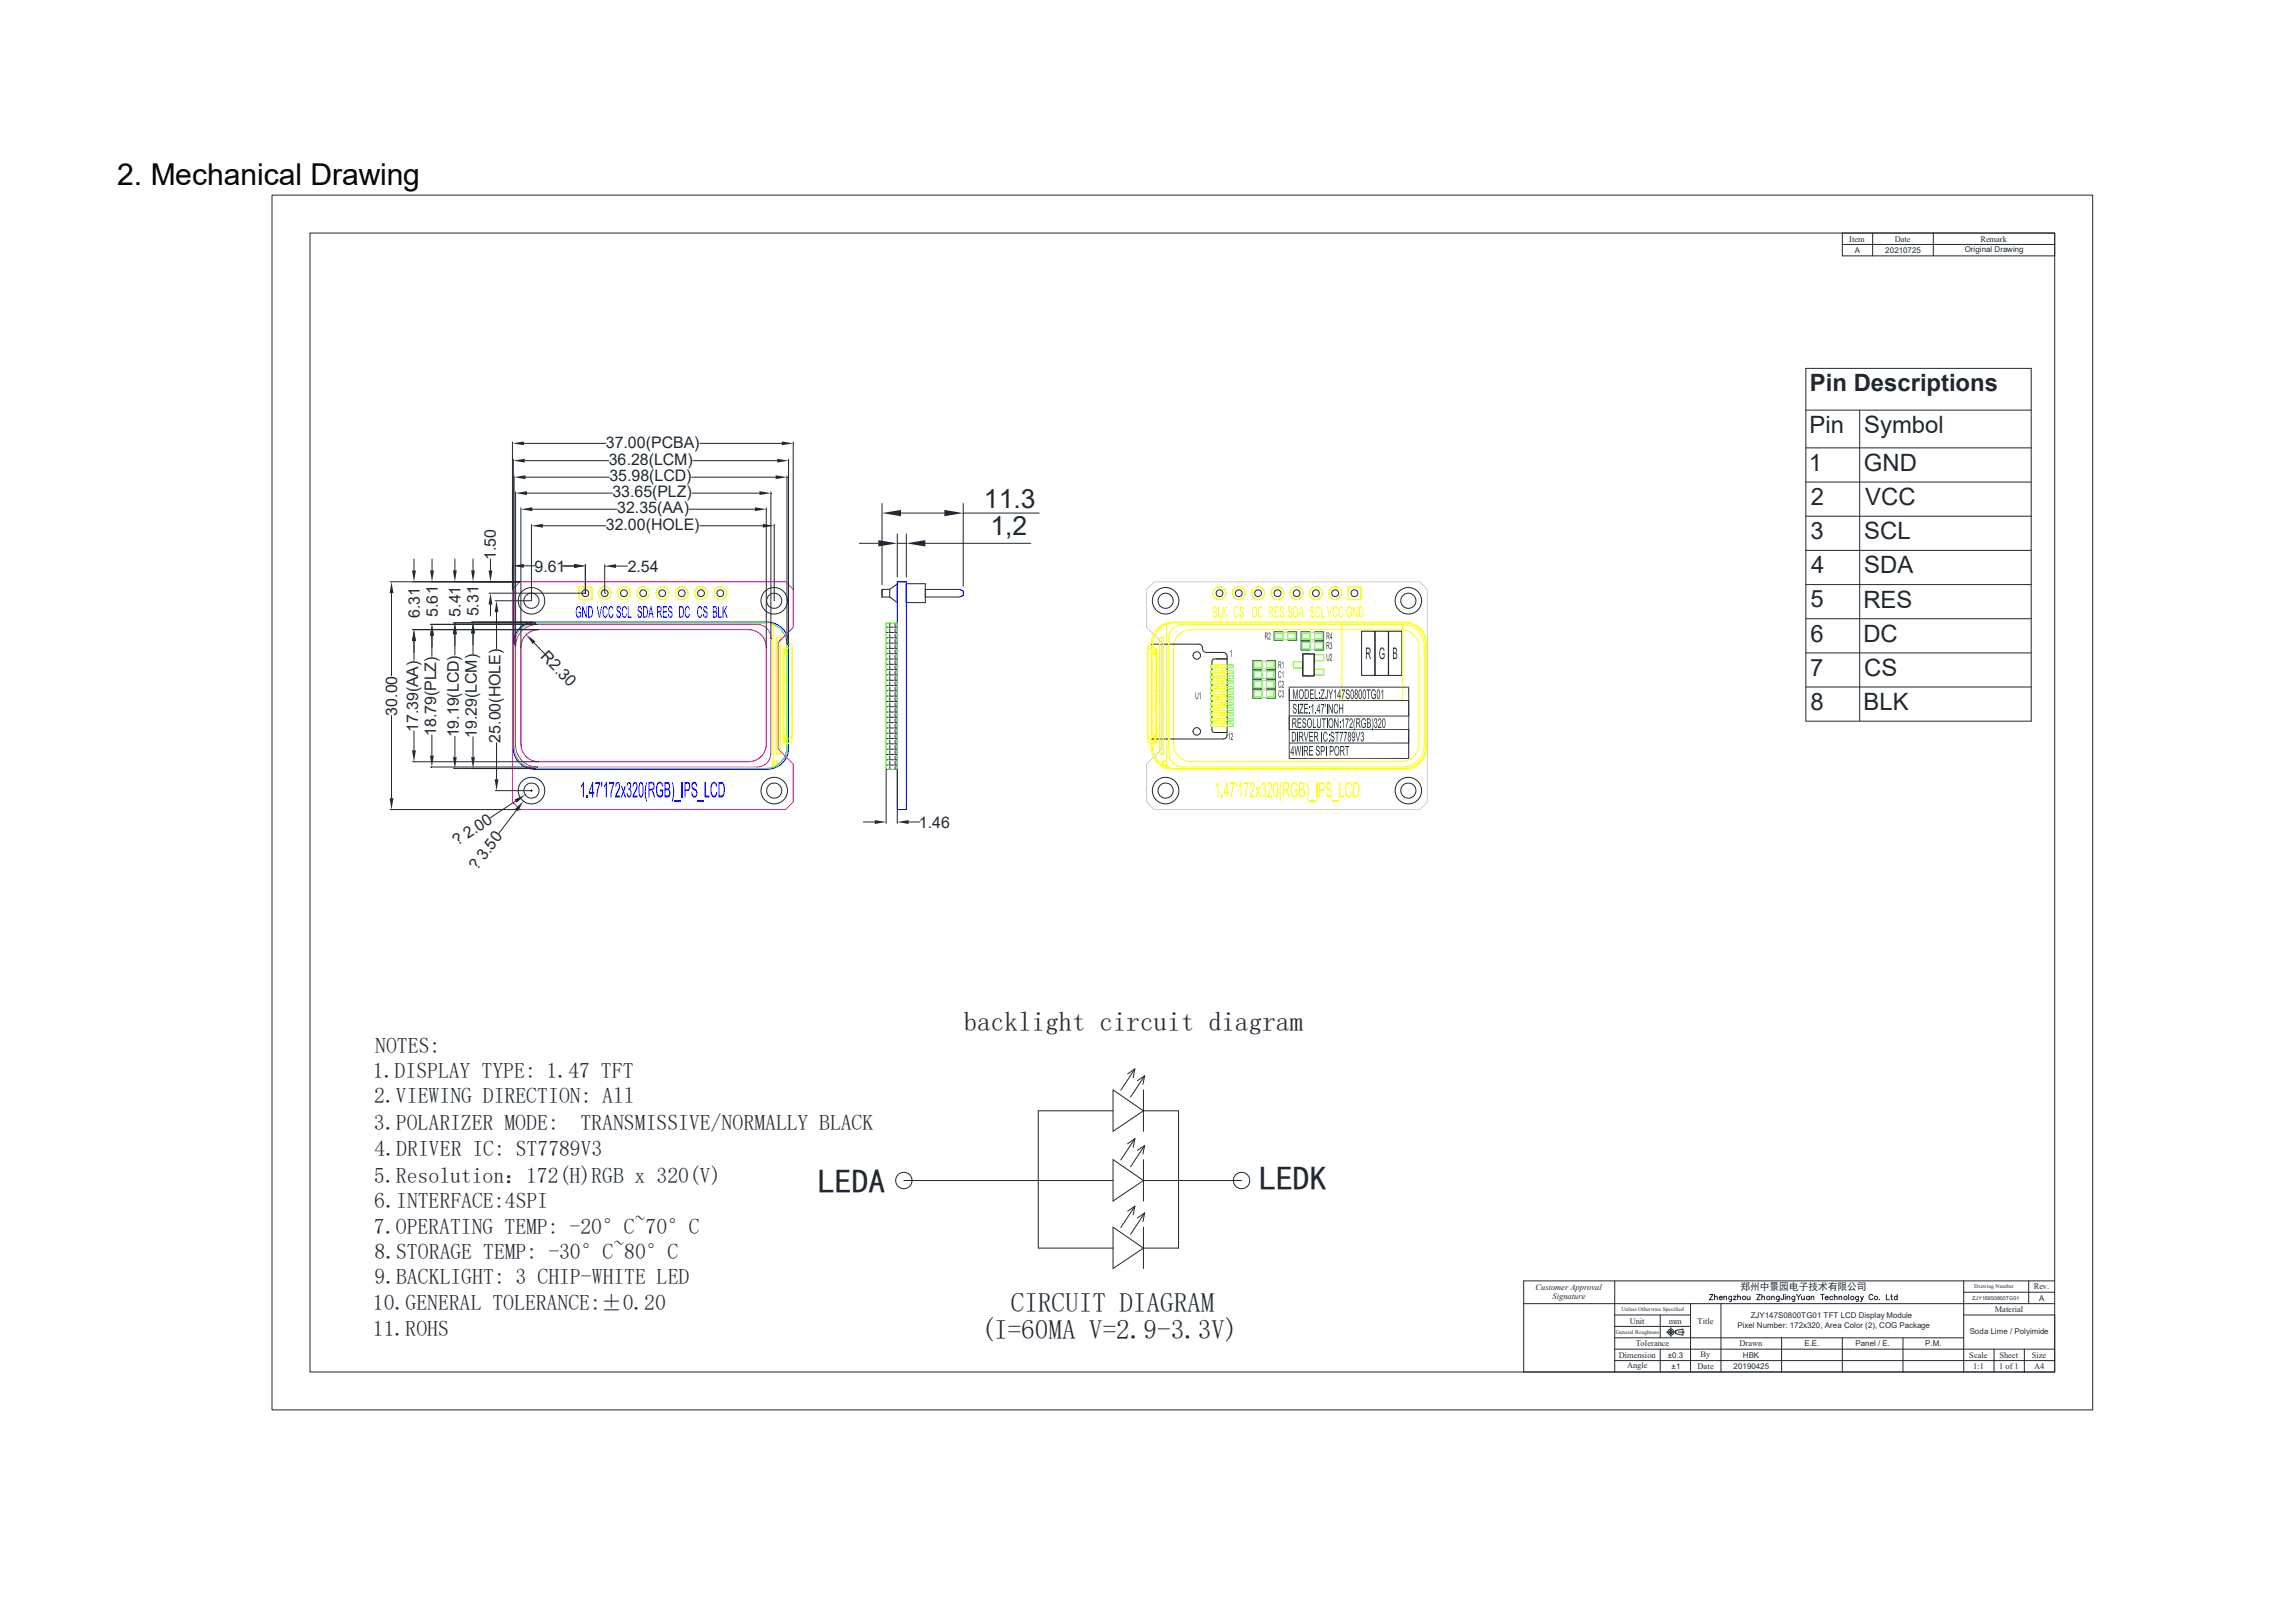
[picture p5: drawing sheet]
<svg xmlns="http://www.w3.org/2000/svg" width="297mm" height="210mm" viewBox="0 0 297 210" stroke-linecap="round" stroke-linejoin="round" font-family="sans-serif">
<defs><g id="words">
<g font-size="4.4" fill="#212830">
<text x="105.9" y="154.4">LEDA</text>
<text x="163" y="154">LEDK</text>
</g>
<text font-size="3.9" x="15.2" y="24">2. Mechanical Drawing</text>
<g font-size="3.5" fill="#212830">
<text x="124.7" y="133.4">backlight circuit diagram</text>
<text x="126.9" y="173.3">(I=60MA V=2.9-3.3V)</text>
<text x="130.8" y="169.8">CIRCUIT DIAGRAM</text>
</g>
<g font-size="3.4" fill="#212830">
<text x="127.3" y="65.7">11.3</text>
<text x="128.2" y="69.2">1,2</text>
</g>
<g font-size="3.1" fill="#212830">
<text x="234.2" y="50.6">Pin Descriptions</text>
<text x="234.2" y="56">Pin</text>
<text x="241.3" y="56">Symbol</text>
<text x="234.1" y="60.9">1</text>
<text x="234.4" y="65.3">2</text>
<text x="241.2" y="61">GND</text>
<text x="241.4" y="65.4">VCC</text>
<text x="234.3" y="69.8">3</text>
<text x="241.3" y="69.8">SCL</text>
<text x="234.4" y="74.2">4</text>
<text x="241.3" y="74.2">SDA</text>
<text x="234.3" y="78.6">5</text>
<text x="234.3" y="83">6</text>
<text x="241.2" y="78.6">RES</text>
<text x="241.2" y="83.1">DC</text>
<text x="234.3" y="87.4">7</text>
<text x="241.3" y="87.5">CS</text>
<text x="234.3" y="91.9">8</text>
<text x="241.2" y="91.9">BLK</text>
</g>
<g font-size="2.8" fill="#212830">
<text x="48.6" y="136.2">NOTES:</text>
<text x="48.3" y="139.5">1.DISPLAY TYPE: 1.47 TFT</text>
<text x="48.4" y="142.8">2.VIEWING DIRECTION: All</text>
<text x="48.4" y="146.2">3.POLARIZER MODE:</text>
<text x="48.5" y="149.5">4.DRIVER IC: ST7789V3</text>
<text x="75.1" y="146.2">TRANSMISSIVE/NORMALLY BLACK</text>
<text x="48.4" y="153.1">5.Resolution：172(H)RGB x 320(V)</text>
<text x="48.4" y="159.6">7.OPERATING TEMP: -20°C~70°C</text>
<text x="48.4" y="156.3">6.INTERFACE:4SPI</text>
<text x="48.5" y="162.9">8.STORAGE TEMP: -30°C~80°C</text>
<text x="48.5" y="166.2">9.BACKLIGHT: 3 CHIP-WHITE LED</text>
<text x="48.3" y="169.5">10.GENERAL TOLERANCE:±0.20</text>
<text x="48.3" y="172.8">11.ROHS</text>
</g>
<g font-size="2.1" fill="#212830">
<text x="78.4" y="57.9">37.00(PCBA)</text>
<text x="78.8" y="60.2">36.28(LCM)</text>
<text x="78.9" y="62.3">35.98(LCD)</text>
<text x="79.2" y="64.3">33.65(PLZ)</text>
<text x="78.4" y="68.6">32.00(HOLE)</text>
<text x="79.9" y="66.4">32.35(AA)</text>
<text x="64.2" y="72.5" transform="rotate(-90 64.2 72.5)">1.50</text>
<text x="69.2" y="74">9.61</text>
<text x="81.2" y="74">2.54</text>
<text x="54.3" y="79.9" transform="rotate(-90 54.3 79.9)">6.31</text>
<text x="56.6" y="79.8" transform="rotate(-90 56.6 79.8)">5.61</text>
<text x="59.6" y="79.8" transform="rotate(-90 59.6 79.8)">5.41</text>
<text x="61.9" y="79.8" transform="rotate(-90 61.9 79.8)">5.31</text>
<text x="69.9" y="85" transform="rotate(46 69.9 85)">R2.30</text>
<text x="51.4" y="92.6" transform="rotate(-90 51.4 92.6)">30.00</text>
<text x="54.1" y="94.7" transform="rotate(-90 54.1 94.7)">17.39(AA)</text>
<text x="56.4" y="95.2" transform="rotate(-90 56.4 95.2)">18.79(PLZ)</text>
<text x="59.4" y="95.4" transform="rotate(-90 59.4 95.4)">19.19(LCD)</text>
<text x="61.7" y="95.5" transform="rotate(-90 61.7 95.5)">19.29(LCM)</text>
<text x="64.8" y="96.1" transform="rotate(-90 64.8 96.1)">25.00(HOLE)</text>
<text x="118.9" y="107.1">1.46</text>
<text x="59.2" y="109.5" transform="rotate(-33 59.2 109.5)">? 2.00</text>
<text x="61.7" y="112.7" transform="rotate(-53 61.7 112.7)">? 3.50</text>
</g>
<text font-size="1.3" fill="#212830" x="225.2" y="166.9">郑州中景园电子技术有限公司</text>
<g font-size="1.1" fill="#212830">
<text x="239.3" y="31.3">Item</text>
<text x="245.2" y="31.3">Date</text>
<text x="256.3" y="31.3">Remark</text>
<text x="198.7" y="166.9">Customer Approval</text>
<text x="263.2" y="166.8">Rev.</text>
<text x="200.9" y="168.1">Signature</text>
<text x="210.9" y="171.3">Unit</text>
<text x="216" y="171.3">mm</text>
<text x="219.7" y="171.3">Title</text>
<text x="258.2" y="169.8">Material</text>
<text x="209.5" y="175.7">Dimension</text>
<text x="210.6" y="177">Angle</text>
<text x="211.7" y="174.2">Tolerance</text>
<text x="219.7" y="177.2">Date</text>
<text x="220.1" y="175.6">By</text>
<text x="225.1" y="174.2">Drawn</text>
<text x="254.9" y="175.7">Scale</text>
<text x="255.4" y="177.2">1:1</text>
<text x="258.7" y="177.2">1 of 1</text>
<text x="258.7" y="175.7">Sheet</text>
<text x="262.9" y="175.7">Size</text>
<text x="263.2" y="177.2">A4</text>
</g>
<g font-size="1" fill="#212830">
<text x="240" y="32.8">A</text>
<text x="244" y="32.7">20210725</text>
<text x="254.3" y="32.6">Original Drawing</text>
<text x="224.8" y="171.8">Pixel Number: 172x320, Area Color (2), COG Package</text>
<text x="226.6" y="170.6">ZJY147S0800TG01 TFT LCD Display Module</text>
<text x="254.9" y="172.6">Soda Lime / Polyimide</text>
<text x="263.9" y="168.3">A</text>
<text x="215.8" y="175.7">±0.3</text>
<text x="216.3" y="177.2">±1</text>
<text x="224.3" y="177.2">20190425</text>
<text x="225.6" y="175.7">HBK</text>
<text x="233.5" y="174.2">E.E.</text>
<text x="240.1" y="174.2">Panel / E.</text>
<text x="249.1" y="174.2">P.M.</text>
</g>
<g font-size=".7" fill="#212830">
<text x="255.5" y="166.7">Drawing Number</text>
<text x="209.1" y="172.5">General Roughness</text>
<text x="209.9" y="169.6">Unless Otherwise Specified</text>
<text x="255.2" y="168.2">ZJY169S0800TG01</text>
</g>
</g></defs>
<g fill="none" stroke="#212830" stroke-width=".13">
<path d="M35.2 25.2h235.6v157.2h-235.6zM40.1 30.2h225.8v147.3h-225.8zM238.4 30.2h27.5v2.9h-27.5zM238.4 31.6h27.5M242.3 30.2v2.9M250.2 30.2v2.9M233.7 47.7h29.2v45.6h-29.2zM233.7 53.1h29.2M233.7 58h29.2M240.7 53.1v40.2M233.7 62.4h29.2M233.7 66.8h29.2"/>
<path d="M233.7 71.2h29.2M233.7 75.6h29.2M233.7 80.1h29.2M233.7 84.5h29.2M233.7 88.9h29.2M117 152.7h27M144 150l4 2.7-4 2.7zM148 150v5.4M148 152.7h12.7M197.2 168.7h68.7M209 176h56.9M209 174.6h56.9"/>
<path d="M209 173.1h45.1M209 165.7v11.8M209 171.6h9.8M209 170.1h9.8M214.9 170.1v3M214.9 174.6v2.9M215.6 172.4h.8M216.2 171.8v1.1M216.7 172.4h.2M216.8 172.2l1-.2v.8l-1-.2zM217.2 172.4h.8M218.8 168.7v8.8"/>
<path d="M221.2 167.5h.5l-.5 .7h.5M221.9 167.9l.1-.2 .2 .1v.4M221.9 167.5v.7M222.5 167.9h.4a.22 .22 0 0 0-.3-.1 .22 .22 0 0 0-.1 .3 .22 .22 0 0 0 .3 0h.1M222.7 168.7v8.8M223.1 167.9l.1-.2 .2 .1v.4M223.1 167.7v.5M224.1 167.7v.6l-.3 .1M224.1 167.8a.22 .22 0 0 0-.3 0 .22 .22 0 0 0 0 .3 .22 .22 0 0 0 .3 0M224.3 167.7h.4l-.4 .5h.4M224.9 167.9l.1-.2 .2 .1v.4M224.9 167.5v.7"/>
<path d="M226.1 167.7v.4l.2 .1 .2-.1M226.5 167.7v.5M227.4 167.5h.4l-.4 .7h.4M228 167.9l.2-.2 .1 .1 .1 .4M228 167.5v.7M229.2 167.9l.2-.2 .2 .1v.4M229.2 167.7v.5M230.3 167.7l-.1 .6-.2 .1M230.3 167.8a.22 .22 0 0 0-.4 0 .22 .22 0 0 0 0 .3 .22 .22 0 0 0 .4 0M230.6 173.1v4.4M230.8 167.5v.5a.17 .17 0 0 1-.2 .2 .17 .17 0 0 1-.1-.2M231 167.5h.1"/>
<path d="M231 167.7v.5M231.3 167.9l.1-.2 .2 .1v.4M231.3 167.7v.5M232.3 167.7l-.1 .6-.2 .1M232.3 167.8a.22 .22 0 0 0-.4 0 .22 .22 0 0 0 0 .3 .22 .22 0 0 0 .4 0M232.5 167.5l.3 .3 .2-.3M232.8 167.8v.4M233.2 167.7v.4l.1 .1 .2-.1M233.5 167.7v.5M234.2 167.8a.22 .22 0 0 0-.4 0 .22 .22 0 0 0 0 .3 .22 .22 0 0 0 .4 0M234.2 167.7v.5M234.4 167.9l.2-.2 .1 .1v.4"/>
<path d="M234.4 167.7v.5M235.6 167.5h.5M235.9 167.5v.7M236.2 167.9h.4a.22 .22 0 0 0-.3-.1 .22 .22 0 0 0-.1 .3 .22 .22 0 0 0 .3 0h.1M237.2 167.8a.22 .22 0 0 0-.3 0 .22 .22 0 0 0 0 .3 .22 .22 0 0 0 .3 0M237.4 167.9l.1-.2 .2 .1v.4M237.4 167.5v.7M238 167.9l.2-.2 .1 .1 .1 .4M238 167.7v.5M238.4 173.1v4.4M239.2 167.5v.7M240.5 167.7v.6l-.3 .1"/>
<path d="M240.5 167.8a.22 .22 0 0 0-.3 0 .22 .22 0 0 0 0 .3 .22 .22 0 0 0 .3 0M240.8 167.7l.2 .5 .2-.5M241 168.2l-.2 .2h-.1M242.4 167.7a.26 .26 0 0 0-.3-.2 .26 .26 0 0 0-.2 .3 .29 .29 0 0 0 .1 .3 .29 .29 0 0 0 .3 0l.1-.1M243.2 168.1h.1M244.1 167.5v.7h.4M244.7 167.7h.2M244.8 167.5v.6l.1 .1M245.5 167.8a.22 .22 0 0 0-.3 0 .22 .22 0 0 0 0 .3 .22 .22 0 0 0 .3 0M245.5 167.5v.7M246.3 173.1v4.4M254.1 167.2h11.8"/>
<path d="M254.1 165.7v11.8M258.1 174.6v2.9M262 174.6v2.9M262.5 165.7v3M265.9 165.7h-68.7v11.8h68.7v-7.4h-11.8"/>
<circle cx="117" cy="152.7" r="1.06"/>
<circle cx="160.7" cy="152.7" r="1.06"/>
<circle cx="216.2" cy="172.4" r=".39"/>
<circle cx="216.2" cy="172.4" r=".19"/>
<circle cx="225.7" cy="167.9" r=".23"/>
<circle cx="228.8" cy="167.9" r=".23"/>
<circle cx="238.8" cy="167.9" r=".23"/>
<circle cx="239.7" cy="167.9" r=".23"/>
<circle cx="242.8" cy="167.9" r=".23"/>
</g>
<g fill="none" stroke="#212830" stroke-width=".13">
<path d="M114.1 65.2v10.4M115.1 76.3h-1v.9h1M115.1 76.3v.9M115.1 77.2l1 .8M116.1 75.5l-1 .8M116.6 66.4h5.6M117.3 75.5h2.4v2.5h-2.4M119.7 77.2h4.5M119.7 76.3h4.5M124.7 65.2v10.6M124.7 66.4h9.8M146.9 138.3l-1.9 2.8"/>
<path d="M146.9 138.3l-1 .7M146.9 138.3l-.3 1.1M148.1 139.2l-1.8 2.8M148.1 139.2l-.9 .6M148.1 139.2l-.2 1.1M144 158.8l4 2.7-4 2.6zM144 141l4 2.7-4 2.7zM144 143.7h-9.6v17.8h9.6M146.9 147.3l-1.9 2.8M146.9 147.3l-1 .7M146.9 147.3l-.3 1.2M146.9 156.1l-1.9 2.7"/>
<path d="M146.9 156.1l-1 .6M146.9 156.1l-.3 1.1M148 141v5.4M148 158.8v5.3M148 143.7h4.5v17.8h-4.5M148.1 148.2l-1.8 2.8M148.1 148.2l-.9 .7M148.1 148.2l-.2 1.1M148.1 156.9l-1.8 2.8M148.1 156.9l-.9 .7M148.1 156.9l-.2 1.2"/>
</g>
<path d="M116.1 75.3h1.2M116.1 75.5v2.5M117.3 75.5v2.5M124.2 76.3l.5 .2v.5l-.5 .2" fill="none" stroke="#00f" stroke-width=".13"/>
<g fill="#212830">
<path d="M114.1 66.4l2.5-.4v.8z"/>
<path d="M122.2 66l2.5 .4-2.5 .4z"/>
</g>
<path d="M111.2 70.3h2.5M116.1 69.1v5.6M116.1 70.3h1.2M117.3 69.1v5.6M119.7 70.3h13.7" fill="none" stroke="#212830" stroke-width=".13"/>
<g fill="#212830">
<path d="M113.7 69.9l2.4 .4-2.4 .4z"/>
<path d="M117.3 70.3l2.4-.4v.8z"/>
</g>
<path d="M69 99.5a2.77 2.77 0 0 1-2.6-2.5v-13.9a2.77 2.77 0 0 1 2.6-2.6h30.5a2.76 2.76 0 0 1 2.5 2.6v13.9a2.74 2.74 0 0 1-2.5 2.5M69 99.5h30.5" fill="none" stroke="#00f" stroke-width=".13"/>
<path d="M69.7 81.5a2.28 2.28 0 0 0-2.3 2.2v12.6a2.26 2.26 0 0 0 2.3 2.3h27.2a2.28 2.28 0 0 0 2.3-2.3v-12.6a2.28 2.28 0 0 0-2.3-2.2M69.7 81.5h27.2" fill="none" stroke="#f00" stroke-width=".13"/>
<path d="M66.5 83.4v13.2M66.5 96.6a2.78 2.78 0 0 0 2.8 2.8M69.3 99.4h29.8M99.1 80.6h-29.8a2.78 2.78 0 0 0-2.8 2.8M100.1 80.8a2.82 2.82 0 0 1 1.7 2.6v13.2M101.8 96.6a2.79 2.79 0 0 1-2.7 2.8M101.8 96.6a2.82 2.82 0 0 1-1.7 2.6" fill="none" stroke="#0f0" stroke-width=".13"/>
<path d="M69.3 99.4h29.8M99.1 80.6a2.79 2.79 0 0 1 2.7 2.8M100 80.8v18.5M102.1 83.3a.49 .49 0 0 1 .4 .5v11.3a.49 .49 0 0 1-.4 .5M102.3 83.9h-.9v12.3h.9l.2-.2v-12M102.3 83.9l.2 .1" fill="none" stroke="#ff0" stroke-width=".13"/>
<g fill="none" stroke="#ff0" stroke-width=".13">
<path d="M74.9 75.9h1.7v1.7h-1.7zM100 98.5h.5v.3l-.4 .3zM100 98.5h.5v.3l-.5 .3zM100.5 82.5h.5v15.1h-.5zM100.5 97.3v.1zM100.5 82.6v.1zM100.5 97.4h.1M100.5 82.6h.1M101.4 95.2h.4h-.4zM101.4 84.7h.4h-.4zM101.4 95.3h.4v.1h-.4zM101.4 95.4h.4v.1h-.4z"/>
<path d="M101.4 84.6h.4h-.4zM101.4 85.7h.1M101.4 85.4h.1M101.4 85.1h.1M101.4 84.7h.1M101.4 84.8h.1M101.4 86.6h.1M101.4 86.4h.1M101.4 86.1h.1M101.4 86h.1M101.4 87.1h.1M101.4 87h.1"/>
<path d="M101.4 87.3h.1M101.4 87.4h.1M101.4 87.5h.1M101.4 87.7h.1M101.4 87.8h.1M101.4 87.6h.1M101.4 87.9h.1M101.4 88h.1M101.4 88.2h.1M101.4 88.3h.1M101.4 88.4h.1M101.4 88.6h.1"/>
<path d="M101.4 88.7h.1M101.4 88.8h.1M101.4 88.9h.1M101.4 89.1h.1M101.4 89.2h.1M101.4 89.3h.1M101.4 89.5h.1M101.4 89.7h.1M101.4 89.8h.1M101.4 90h.1M101.4 90.5h.1M101.4 91h.1"/>
<path d="M101.4 91.1h.1M101.4 91.2h.1M101.4 91.4h.1M101.4 91.6h.1M101.4 91.7h.1M101.4 92h.1M101.4 92.4h.1M101.4 92.5h.1M101.4 93h.1M101.4 93.7h.1M101.4 93.8h.1M101.4 93.9h.1"/>
<path d="M101.4 94.1h.1M101.4 94.2h.1M101.4 94.3h.1M101.4 93.4h.1M101.4 93.5h.1M101.4 94.6h.1M101.4 94.9h.1M101.4 95.1h.1M101.4 95.3h.1M101.4 90.2h.1M101.4 90.9h.1M101.4 91.5h.1"/>
<path d="M101.4 91.9h.1M101.4 92.8h.1M101.4 94h.1M101.4 94.4h.1M101.4 84.6h.1M101.4 86.8h.1M101.4 86.5h.1M101.4 86.3h.1M101.4 85.9h.1M101.4 86.9h.1M101.4 92.3h.1M101.4 94.8h.1"/>
<path d="M101.4 84.1h.1v-.1l.2 .1v.1h-.1v.4h-.1v-.4h-.1zM101.4 89.4h.1M101.4 89.6h.1M101.4 89.9h.1M101.4 90.1h.1M101.4 90.3h.1M101.4 90.6h.1M101.4 90.7h.1M101.4 90.8h.1M101.4 85h.1M101.4 85.2h.1M101.4 85.3h.1"/>
<path d="M101.4 86.2h.1M101.4 88.5h.1M101.4 89h.1M101.4 94.7h.1M101.4 94.5h.1M101.4 93.6h.1M101.4 92.7h.1M101.4 92.9h.1M101.4 93.3h.1M101.4 92.6h.1M101.4 85.5h.1M101.4 91.3h.1"/>
<path d="M101.4 92.1h.1M101.5 85h.1M101.5 84.6h.1M101.5 84.7h.1M101.5 85.2h.1M101.4 85.6h.1M101.5 88.9h.1M101.5 89.2h.1M101.5 89.4h.1M101.5 89.7h.1M101.5 91.2h.1M101.5 91.5h.1"/>
<path d="M101.5 91.6h.1M101.5 91.9h.1M101.5 92.2h.1M101.5 95.4h.1M101.4 95.4h.1M101.5 95.3h.1M101.5 95.2h.1M101.4 95.2h.1M101.5 94.9h.1M101.5 94.4h.1M101.5 93.9h.1M101.5 94.2h.1"/>
<path d="M101.5 92.7h.1M101.5 92.9h.1M101.4 93.1h.1M101.5 84.8h.1M101.5 85.1h.1M101.5 85.3h.1M101.5 87.9h.1M101.5 89.3h.1M101.5 91h.1M101.5 91.1h.1M101.5 91.3h.1M101.5 91.7h.1"/>
<path d="M101.5 92h.1M101.5 92.4h.1M101.5 92.5h.1M101.5 95.1h.1M101.5 94.5h.1M101.5 94h.1M101.5 94.3h.1M101.5 92.6h.1M101.5 95.5h.1v.4h.1l-.1 .2-.2-.1v-.1h.1z"/>
<circle cx="78.3" cy="76.8" r=".83"/>
<circle cx="80.7" cy="76.8" r=".82"/>
<circle cx="83.2" cy="76.8" r=".83"/>
<circle cx="85.7" cy="76.8" r=".82"/>
<circle cx="88.2" cy="76.8" r=".83"/>
<circle cx="90.7" cy="76.8" r=".83"/>
<circle cx="93.2" cy="76.8" r=".82"/>
</g>
<path d="M67.3 75.3h34.4l1 1v4.9l-2 1.9v13.8l2 2v4.9l-1 .9h-34.4l-1-.9v-27.5zM66.7 83.6v12.8M66.7 96.4a2.78 2.78 0 0 0 2.8 2.8M99.8 82.6a1.77 1.77 0 0 0-1.8-1.8h-28.5a2.78 2.78 0 0 0-2.8 2.8M99.8 97.5a1.77 1.77 0 0 1-1.8 1.7h-28.5M99.8 82.6v14.9" fill="none" stroke="#f0f" stroke-width=".13"/>
<g fill="none" stroke="#3fff00" stroke-width=".13">
<path d="M74.9 75.9h1.7v1.7h-1.7z"/>
<circle cx="78.3" cy="76.8" r=".83"/>
<circle cx="80.7" cy="76.8" r=".82"/>
<circle cx="83.2" cy="76.8" r=".83"/>
<circle cx="85.7" cy="76.8" r=".82"/>
<circle cx="88.2" cy="76.8" r=".83"/>
<circle cx="90.7" cy="76.8" r=".83"/>
<circle cx="93.2" cy="76.8" r=".82"/>
</g>
<g fill="#00f">
<path d="M75.3 101.5l.1 .1-.2 .3z" fill-rule="evenodd"/>
<path d="M75.5 101.2v2h-.1v-1.6l-.1-.1z" fill-rule="evenodd"/>
<path d="M75.9 102.9h.2v.3h-.2z" fill-rule="evenodd"/>
<path d="M76.7 101.2h.1l-.5 1.3h.6v.2h-.1v.5h-.2v-.5h-.4v-.2z" fill-rule="evenodd"/>
<path d="M76.8 101.2v1.3h-.2v-.9z" fill-rule="evenodd"/>
<path d="M77 101.2h.7l-.4 1.4v.6h-.1v-.5l.3-1.3h-.5z" fill-rule="evenodd"/>
<path d="M77.8 101.2h.1v.7h-.1z" fill-rule="evenodd"/>
<path d="M78.3 101.5l.1 .1-.2 .3v-.2z" fill-rule="evenodd"/>
<path d="M78.4 101.2h.1v2h-.1v-1.6l-.1-.1z" fill-rule="evenodd"/>
<path d="M78.8 101.2h.7l-.3 1.2-.1 .8h-.1v-.6l.3-1.2h-.5z" fill-rule="evenodd"/>
<path d="M79.9 101.4l.3-.1a1.88 1.88 0 0 1-.4 1.6h.5v.3h-.7l.1-.5a1.58 1.58 0 0 0 .4-1.2z" fill-rule="evenodd"/>
<path d="M79.8 101.2h.1l.3 .1-.4 .1-.1 .4-.1-.1z" fill-rule="evenodd"/>
<path d="M80.6 102.4l.1 .2-.2 .6h-.2z" fill-rule="evenodd"/>
<path d="M80.4 101.7h.1l.5 1.5h-.1z" fill-rule="evenodd"/>
<path d="M80.8 101.7h.2l-.3 .7v-.2z" fill-rule="evenodd"/>
<path d="M81.1 102.6h.1l.2 .4h.3l-.3 .2a.49 .49 0 0 1-.3-.6z" fill-rule="evenodd"/>
<path d="M81.4 102.2h.3v.4v.4h-.3a.5 .5 0 0 0 0-.8z" fill-rule="evenodd"/>
<path d="M81.3 102l.4 .2h-.4z" fill-rule="evenodd"/>
<path d="M81.2 101.3l.2 .1h-.1l-.1 .3h-.1z" fill-rule="evenodd"/>
<path d="M81.3 101.2a.47 .47 0 0 1 .4 .7l-.1 .2-.2-.1a.38 .38 0 0 0 .2-.4 .38 .38 0 0 0-.4-.3z" fill-rule="evenodd"/>
<path d="M82.2 101.4l.2-.1a1.83 1.83 0 0 1-.4 1.6h.5v.3h-.7l.1-.5a1.22 1.22 0 0 0 .3-1.3z" fill-rule="evenodd"/>
<path d="M82.1 101.2h.1l.2 .1-.3 .1-.1 .4-.1-.1z" fill-rule="evenodd"/>
<path d="M82.8 101.3l.2 .1-.2 .1v.4a1.38 1.38 0 0 0 .1 1.1h-.1l-.1-.2a3.1 3.1 0 0 1 .1-1.5z" fill-rule="evenodd"/>
<path d="M82.8 101.3l.1-.1a.58 .58 0 0 1 .4 .7l-.1 1.1-.2 .2-.2-.2h.2a1.84 1.84 0 0 0 0-1.6z" fill-rule="evenodd"/>
<path d="M83.7 101.1h.1l-.2 1.4 .2 1.3h-.1l-.2-.4-.1-.9z" fill-rule="evenodd"/>
<path d="M84.2 102.3h.2l.1 .1 .3 .8h-.2l-.2-.7z" fill-rule="evenodd"/>
<path d="M84.4 101.4h.3v.3v.4h-.6h.2a.35 .35 0 0 0 .3-.4 .35 .35 0 0 0-.2-.3z" fill-rule="evenodd"/>
<path d="M83.9 101.2h.7l.1 .2h-.6v.7h.6a.51 .51 0 0 1-.6 .2v.9h-.2z" fill-rule="evenodd"/>
<path d="M85.4 102.2h.4v.7l-.1 .1h-.3l.3-.2v-.4h-.3z" fill-rule="evenodd"/>
<path d="M85.4 101.4l.3-.1 .1 .4-.1 .1-.1-.2z" fill-rule="evenodd"/>
<path d="M85.1 101.3l.3-.2 .3 .2a.61 .61 0 0 0-.7 .9l.2 .7 .5 .1a.43 .43 0 0 1-.5 .2 .43 .43 0 0 1-.2-.5 1.88 1.88 0 0 1 .1-1.4z" fill-rule="evenodd"/>
<path d="M86.4 102.2h.3l.1 .3-.1 .5-.6-.1h.3a.37 .37 0 0 0 .2-.3 .37 .37 0 0 0-.2-.4z" fill-rule="evenodd"/>
<path d="M86.3 101.4h.4v.5l-.1 .2-.5-.1h.4l.1-.1a.32 .32 0 0 0-.2-.5z" fill-rule="evenodd"/>
<path d="M86 101.2h.5l.2 .2h-.6v.6l.5 .1 .1 .1h-.6v.7l.6 .1-.3 .2h-.4z" fill-rule="evenodd"/>
<path d="M86.9 101.1h.1l.2 1a3.7 3.7 0 0 1-.2 1.7h-.1l.2-.7v-.9z" fill-rule="evenodd"/>
<path d="M87.3 103.5h.8v.2h-.8z" fill-rule="evenodd"/>
<path d="M88.2 101.2h.1v2h-.1z" fill-rule="evenodd"/>
<path d="M89 101.4l.2-.1 .1 .2-.1 .7-.5-.1 .4-.1 .1-.5z" fill-rule="evenodd"/>
<path d="M88.6 101.2h.5l.1 .1-.5 .1v.7l.5 .1-.1 .1-.4 .1v.8h-.1z" fill-rule="evenodd"/>
<path d="M89.5 102.5h.1v.2l.3 .3h-.3z" fill-rule="evenodd"/>
<path d="M89.8 101.4l.3-.1 .1 .4-.1 .1-.1-.3z" fill-rule="evenodd"/>
<path d="M89.7 101.2h.3l.1 .1-.3 .1a.36 .36 0 0 0-.2 .4 .36 .36 0 0 0 .4 .3 .68 .68 0 0 1-.1 1.1l-.3-.2h.3a.42 .42 0 0 0 .2-.5 .42 .42 0 0 0-.4-.3 .74 .74 0 0 1 0-1z" fill-rule="evenodd"/>
<path d="M90.3 103.5h.8v.2h-.8z" fill-rule="evenodd"/>
<path d="M91.2 101.2h.1v1.7h.5v.3h-.6z" fill-rule="evenodd"/>
<path d="M92.7 102.5h.1l-.1 .5h-.3a.46 .46 0 0 0 .3-.5z" fill-rule="evenodd"/>
<path d="M92.4 101.4l.3-.1 .1 .4-.1 .1-.1-.3z" fill-rule="evenodd"/>
<path d="M92.2 101.3l.2-.2 .3 .2a.78 .78 0 0 0-.6 1.1l.1 .5 .5 .1a.39 .39 0 0 1-.5 .2 .39 .39 0 0 1-.2-.5 1.93 1.93 0 0 1 .2-1.4z" fill-rule="evenodd"/>
<path d="M93.3 101.4h.4a2.2 2.2 0 0 1-.1 1.6l-.5-.1h.2a.85 .85 0 0 0 .4-1l-.2-.4z" fill-rule="evenodd"/>
<path d="M93 101.2h.5l.2 .2h-.6v1.5l.5 .1-.2 .2h-.4z" fill-rule="evenodd"/>
<path d="M92.5 79.2h.3v.2l-.1 .4h-.3h.1a.28 .28 0 0 0 .2-.3 .28 .28 0 0 0-.2-.3z" fill-rule="evenodd"/>
<path d="M92.5 78.6h.2l.1 .2-.1 .3h-.3h.1a.23 .23 0 0 0 .2-.3 .23 .23 0 0 0-.2-.2z" fill-rule="evenodd"/>
<path d="M92.3 78.4h.3l.1 .2h-.3v.5h.3l.1 .1h-.4v.6h.3l-.2 .1h-.2z" fill-rule="evenodd"/>
<path d="M93 78.4v1.4h.4v.1h-.4z" fill-rule="evenodd"/>
<path d="M93.8 79l.4 .9h-.2l-.2-.7z" fill-rule="evenodd"/>
<path d="M94 78.4h.1l-.5 1v-.2z" fill-rule="evenodd"/>
<path d="M93.5 78.4h.1v1.5h-.1z" fill-rule="evenodd"/>
<path d="M90.8 79.4l.1 .1-.1 .3h-.2l.1-.1z" fill-rule="evenodd"/>
<path d="M90.6 78.6l.2-.1 .1 .3-.1 .1z" fill-rule="evenodd"/>
<path d="M90.4 78.5l.2-.1 .2 .1a.66 .66 0 0 0-.4 1l.1 .3h.3l-.1 .1a.38 .38 0 0 1-.4-.1 .38 .38 0 0 1-.1-.4l.1-.6z" fill-rule="evenodd"/>
<path d="M91 79.4h.1l.1 .3 .1 .1h-.2z" fill-rule="evenodd"/>
<path d="M91.3 78.6l.2-.1 .1 .3-.1 .1-.1-.3z" fill-rule="evenodd"/>
<path d="M91.1 78.4h.3l.1 .1-.2 .1a.27 .27 0 0 0-.2 .3 .27 .27 0 0 0 .3 .2 .46 .46 0 0 1 .2 .5 .46 .46 0 0 1-.4 .3l-.1-.1h.2a.34 .34 0 0 0 .2-.4 .34 .34 0 0 0-.4-.3 .56 .56 0 0 1 0-.7z" fill-rule="evenodd"/>
<path d="M88.1 78.6h.3l.1 .1a1.61 1.61 0 0 1-.1 1.1h-.4a.4 .4 0 0 0 .4-.6l-.1-.5z" fill-rule="evenodd"/>
<path d="M87.9 78.4h.3l.2 .2h-.4v1.2h.4l-.2 .1h-.3z" fill-rule="evenodd"/>
<path d="M89.2 79.4l.1 .1-.1 .3h-.2l.1-.1z" fill-rule="evenodd"/>
<path d="M89 78.6l.2-.1 .1 .3-.1 .1z" fill-rule="evenodd"/>
<path d="M88.8 78.5l.2-.1 .2 .1a.59 .59 0 0 0-.5 .9l.1 .3 .4 .1-.1 .1a.38 .38 0 0 1-.4-.1 .38 .38 0 0 1-.1-.4l.1-.6z" fill-rule="evenodd"/>
<path d="M85.2 79.3h.3l.2 .6h-.1l-.3-.6z" fill-rule="evenodd"/>
<path d="M85.4 78.6h.2v.5h-.5h.3l.1-.1v-.3z" fill-rule="evenodd"/>
<path d="M85 78.4h.5l.1 .2h-.5v.5h.5l-.2 .1-.3 .1v.6h-.1z" fill-rule="evenodd"/>
<path d="M85.8 78.4h.5v.2h-.4v.5h.4v.1h-.4v.6h.4v.1h-.5z" fill-rule="evenodd"/>
<path d="M86.4 79.4h.1l.1 .3 .2 .1h-.3z" fill-rule="evenodd"/>
<path d="M86.7 78.6l.3-.1v.3l-.1 .1v-.3z" fill-rule="evenodd"/>
<path d="M86.6 78.4h.2l.2 .1-.3 .1a.27 .27 0 0 0-.1 .3 .27 .27 0 0 0 .3 .2 .47 .47 0 0 1 .2 .5 .47 .47 0 0 1-.4 .3l-.2-.1h.3a.34 .34 0 0 0 .1-.4 .34 .34 0 0 0-.3-.3 .54 .54 0 0 1 0-.7z" fill-rule="evenodd"/>
<path d="M82.5 79.4h.1l.1 .3 .1 .1h-.2z" fill-rule="evenodd"/>
<path d="M82.8 78.6l.2-.1 .1 .3-.1 .1-.1-.3z" fill-rule="evenodd"/>
<path d="M82.7 78.4h.2l.1 .1-.2 .1a.27 .27 0 0 0-.2 .3 .27 .27 0 0 0 .3 .2 .47 .47 0 0 1 .2 .5 .47 .47 0 0 1-.4 .3l-.1-.1h.2a.34 .34 0 0 0 .2-.4 .34 .34 0 0 0-.4-.3 .54 .54 0 0 1 .1-.7z" fill-rule="evenodd"/>
<path d="M83.5 78.6h.2l.1 .1v.8l-.1 .3h-.4a.4 .4 0 0 0 .4-.6l-.1-.5z" fill-rule="evenodd"/>
<path d="M83.2 78.4h.4l.1 .2h-.4v1.2h.4l-.2 .1h-.3z" fill-rule="evenodd"/>
<path d="M84.2 78.4h.1l-.2 .9 .3 .2h-.3l-.1 .4h-.1z" fill-rule="evenodd"/>
<path d="M84.3 78.4l.3 1.5h-.1l-.1-.4-.3-.2h.3l-.2-.7z" fill-rule="evenodd"/>
<path d="M79.8 79.4h.1l.1 .3 .1 .1h-.3z" fill-rule="evenodd"/>
<path d="M80.1 78.6l.2-.1 .1 .3-.1 .1-.1-.3z" fill-rule="evenodd"/>
<path d="M79.9 78.4h.3l.1 .1-.2 .1a.27 .27 0 0 0-.2 .3 .27 .27 0 0 0 .3 .2 .47 .47 0 0 1 .2 .5 .47 .47 0 0 1-.4 .3l-.2-.1h.3a.34 .34 0 0 0 .1-.4 .34 .34 0 0 0-.3-.3 .54 .54 0 0 1 0-.7z" fill-rule="evenodd"/>
<path d="M81 79.4l.1 .1-.1 .3h-.2l.2-.1z" fill-rule="evenodd"/>
<path d="M80.8 78.6l.2-.1 .1 .3-.1 .1z" fill-rule="evenodd"/>
<path d="M80.6 78.5l.2-.1 .2 .1a.66 .66 0 0 0-.4 1l.2 .3h.2l-.1 .1a.38 .38 0 0 1-.3-.1 .38 .38 0 0 1-.1-.4v-.6z" fill-rule="evenodd"/>
<path d="M81.3 78.4h.1v1.4h.3v.1h-.4z" fill-rule="evenodd"/>
<path d="M77.8 78.4h.1l-.3 1.5h-.1z" fill-rule="evenodd"/>
<path d="M77.2 78.4h.1l.3 1.4-.1 .1z" fill-rule="evenodd"/>
<path d="M78.5 79.4l.1 .1-.1 .3h-.2l.2-.1z" fill-rule="evenodd"/>
<path d="M78.3 78.6l.2-.1 .1 .3-.1 .1z" fill-rule="evenodd"/>
<path d="M78.1 78.5l.2-.1 .2 .1a.59 .59 0 0 0-.4 .9l.1 .3 .3 .1v.1a.38 .38 0 0 1-.4-.1 .38 .38 0 0 1-.1-.4v-.4z" fill-rule="evenodd"/>
<path d="M79.3 79.4l.1 .1-.1 .3h-.2l.1-.1z" fill-rule="evenodd"/>
<path d="M79.1 78.6l.2-.1 .1 .3-.1 .1z" fill-rule="evenodd"/>
<path d="M78.9 78.5l.2-.1 .2 .1a.66 .66 0 0 0-.4 1l.1 .3h.3l-.1 .1a.38 .38 0 0 1-.4-.1 .38 .38 0 0 1-.1-.4l.1-.6z" fill-rule="evenodd"/>
<path d="M74.9 79.2h.3l-.1 .6h-.2l.2-.2v-.3h-.2z" fill-rule="evenodd"/>
<path d="M74.9 78.6l.2-.1 .1 .3-.1 .1v-.2z" fill-rule="evenodd"/>
<path d="M74.7 78.5l.2-.1 .2 .1a.46 .46 0 0 0-.5 .7l.1 .5 .4 .1a.37 .37 0 0 1-.4 .1 .37 .37 0 0 1-.2-.5v-.4z" fill-rule="evenodd"/>
<path d="M75.8 78.4h.1v1.5h-.1z" fill-rule="evenodd"/>
<path d="M75.3 78.4h.1v1.5h-.1z" fill-rule="evenodd"/>
<path d="M75.4 78.4l.4 1.2v.3l-.4-1.2z" fill-rule="evenodd"/>
<path d="M76.3 78.6h.3a1.55 1.55 0 0 1 0 1.2h-.4a.4 .4 0 0 0 .4-.6v-.4z" fill-rule="evenodd"/>
<path d="M76.1 78.4h.4l.1 .2h-.4v1.2h.4l-.2 .1h-.3z" fill-rule="evenodd"/>
</g>
<g fill="none" stroke="#212830" stroke-width=".13">
<path d="M67.4 65.7v18M68.9 65.9h11M89.2 65.9h8.5M99.2 65.7v18"/>
<circle cx="68.8" cy="77.7" r=".98"/>
<circle cx="68.8" cy="77.7" r="1.72"/>
<circle cx="75.8" cy="76.8" r=".44"/>
<circle cx="78.3" cy="76.8" r=".45"/>
<circle cx="80.7" cy="76.8" r=".44"/>
<circle cx="83.2" cy="76.8" r=".44"/>
<circle cx="85.7" cy="76.8" r=".44"/>
<circle cx="88.2" cy="76.8" r=".44"/>
<circle cx="90.7" cy="76.8" r=".45"/>
<circle cx="93.2" cy="76.8" r=".44"/>
<circle cx="100.2" cy="77.7" r=".98"/>
<circle cx="100.2" cy="77.7" r="1.72"/>
<circle cx="68.8" cy="102.3" r=".98"/>
<circle cx="68.8" cy="102.3" r="1.72"/>
<circle cx="100.2" cy="102.3" r=".98"/>
<circle cx="100.2" cy="102.3" r="1.72"/>
</g>
<g fill="#212830">
<path d="M67.4 65.9l1.5-.3v.5z"/>
<path d="M97.7 65.6l1.5 .3-1.5 .2z"/>
</g>
<path d="M66.3 73v3.2M67.8 73.2h1.4M72.9 73.2h1.4M75.8 73v3.7" fill="none" stroke="#212830" stroke-width=".13"/>
<g fill="#212830">
<path d="M66.3 73.2l1.5-.2v.5z"/>
<path d="M74.3 73l1.5 .2-1.5 .3z"/>
</g>
<path d="M72.8 73.2h1.5M75.8 73.1v3.6M78.3 73.1v3.6M79.7 73.2h1.5" fill="none" stroke="#212830" stroke-width=".13"/>
<g fill="#212830">
<path d="M74.3 73l1.5 .2-1.5 .3z"/>
<path d="M78.3 73.2l1.4-.2v.5z"/>
</g>
<path d="M63.3 76.8h12.4M63.3 75.3h3.9M63.5 72.3v1.5M63.5 78.2v1.5" fill="none" stroke="#212830" stroke-width=".13"/>
<g fill="#212830">
<path d="M63.5 76.8l.2 1.4h-.5z"/>
<path d="M63.2 73.8h.5l-.2 1.5z"/>
</g>
<path d="M66.7 63.6v19.9M68.2 63.8h11.1M89.6 63.8h8.7M99.8 63.6v18.9" fill="none" stroke="#212830" stroke-width=".13"/>
<g fill="#212830">
<path d="M66.7 63.8l1.5-.2v.4z"/>
<path d="M98.3 63.6l1.5 .2-1.5 .2z"/>
</g>
<path d="M66.5 61.6v21.7M68 61.7h10.9M89.5 61.7h10.9M101.8 61.6v21.7" fill="none" stroke="#212830" stroke-width=".13"/>
<g fill="#212830">
<path d="M66.5 61.7l1.5-.2v.5z"/>
<path d="M100.4 61.5l1.4 .2-1.4 .3z"/>
</g>
<path d="M66.4 59.4v23.6M67.9 59.6h10.9M89.7 59.6h10.9M102 59.4v23.6" fill="none" stroke="#212830" stroke-width=".13"/>
<g fill="#212830">
<path d="M66.4 59.6l1.5-.2v.4z"/>
<path d="M100.6 59.4l1.4 .2-1.4 .2z"/>
</g>
<path d="M66.3 57.2v19M67.8 57.4h10.6M90.6 57.4h10.6M102.7 57.2v19" fill="none" stroke="#212830" stroke-width=".13"/>
<g fill="#212830">
<path d="M66.3 57.4l1.5-.3v.5z"/>
<path d="M101.2 57.1l1.5 .3-1.5 .2z"/>
</g>
<path d="M68.8 67.9v9.8M70.3 68h8.1M90.6 68h8.1M100.2 67.9v9.8" fill="none" stroke="#212830" stroke-width=".13"/>
<g fill="#212830">
<path d="M68.8 68l1.5-.2v.5z"/>
<path d="M98.7 67.8l1.5 .2-1.5 .3z"/>
</g>
<path d="M53.4 75.3h13.8M53.6 72.3v1.5M53.4 81.5h16.2M53.6 82.9v1.5" fill="none" stroke="#212830" stroke-width=".13"/>
<g fill="#212830">
<path d="M53.3 73.8h.5l-.2 1.5z"/>
<path d="M53.6 81.5l.2 1.4h-.5z"/>
</g>
<path d="M55.7 75.3h11.5M55.9 72.3v1.5M55.7 80.8h13.8M55.9 82.3v1.4" fill="none" stroke="#212830" stroke-width=".13"/>
<g fill="#212830">
<path d="M55.7 73.8h.5l-.3 1.5z"/>
<path d="M55.9 80.8l.3 1.5h-.5z"/>
</g>
<path d="M61 75.3h6.2M61.2 72.3v1.5M61 80.5h7.9M61.2 82v1.4" fill="none" stroke="#212830" stroke-width=".13"/>
<g fill="#212830">
<path d="M61 73.8h.5l-.3 1.5z"/>
<path d="M61.2 80.5l.3 1.5h-.5z"/>
</g>
<path d="M58.7 75.3h8.5M58.9 72.3v1.5M58.7 80.6h10.6M58.9 82.1v1.4" fill="none" stroke="#212830" stroke-width=".13"/>
<g fill="#212830">
<path d="M58.6 73.8h.5l-.2 1.5z"/>
<path d="M58.9 80.6l.2 1.5h-.5z"/>
</g>
<path d="M53.4 81.5h16.2M53.4 98.6h16.2M53.6 82.9v2.5M53.6 94.6v2.5" fill="none" stroke="#212830" stroke-width=".13"/>
<g fill="#212830">
<path d="M53.6 81.5l.2 1.4h-.5z"/>
<path d="M53.3 97.1h.5l-.2 1.5z"/>
</g>
<path d="M55.7 80.8h13.8M55.7 99.2h13.8M55.9 82.3v2.6M55.9 95.1v2.7" fill="none" stroke="#212830" stroke-width=".13"/>
<g fill="#212830">
<path d="M55.9 80.8l.2 1.5h-.5z"/>
<path d="M55.6 97.8h.5l-.2 1.4z"/>
</g>
<path d="M58.7 99.4h10.6M58.7 80.6h10.6M58.9 82.1v2.7M58.9 95.3v2.7" fill="none" stroke="#212830" stroke-width=".13"/>
<g fill="#212830">
<path d="M58.6 98h.5l-.2 1.4z"/>
<path d="M58.9 80.6l.2 1.5h-.5z"/>
</g>
<path d="M61 80.5h7.9M61 99.4h8.3M61.2 82v2.6M61.2 95.3v2.7" fill="none" stroke="#212830" stroke-width=".13"/>
<g fill="#212830">
<path d="M61.2 80.5l.3 1.5h-.5z"/>
<path d="M61 98h.5l-.3 1.4z"/>
</g>
<path d="M69.1 83.2l1.4 1.4" fill="none" stroke="#212830" stroke-width=".13"/>
<path d="M68.1 82.1l1.2 .9-.4 .3z" fill="#212830"/>
<path d="M64.1 77.7h4.6M64.3 79.2v4.7M64.3 96.1v4.7M64.1 102.3h4.6" fill="none" stroke="#212830" stroke-width=".13"/>
<g fill="#212830">
<path d="M64.3 77.7l.2 1.5h-.5z"/>
<path d="M64 100.8h.5l-.2 1.5z"/>
</g>
<path d="M50.5 75.3h16.7M50.7 76.8v10.6M50.7 92.6v10.7M50.5 104.7h16.7" fill="none" stroke="#212830" stroke-width=".13"/>
<g fill="#212830">
<path d="M50.7 75.3l.2 1.5h-.5z"/>
<path d="M50.4 103.3h.5l-.2 1.4z"/>
</g>
<path d="M66.7 103.6l-3.2 2.2" fill="none" stroke="#212830" stroke-width=".13"/>
<path d="M66.6 103.4l1.4-.6-1.1 1.1z" fill="#212830"/>
<path d="M66.8 104.8l-2.2 3M68.7 102.3h.2M68.8 102.2v.2" fill="none" stroke="#212830" stroke-width=".13"/>
<path d="M66.6 104.7l1.1-1-.7 1.3z" fill="#212830"/>
<g fill="none" stroke="#212830" stroke-width=".13">
<path d="M114.7 81.2h.3M114.7 81.8h.3M114.7 82.5h.3M114.7 83.2h.3M114.7 83.9h.3M114.7 84.6h.3M114.7 85.3h.3M114.7 86h.3M114.7 86.6h.3M114.7 87.3h.3M114.7 88h.3M114.7 88.7h.3"/>
<path d="M114.7 89.4h.3M114.7 90.1h.3M114.7 90.8h.3M114.7 91.5h.3M114.7 92.1h.3M114.7 92.8h.3M114.7 93.5h.3M114.7 94.2h.3M114.7 94.9h.3M114.7 95.6h.3M114.7 96.2h.3M114.7 96.9h.3"/>
<path d="M114.7 97.6h.3M114.7 98.3h.3M114.7 99h.3M114.7 99.6v6.9M115.1 81.2h.5M115.1 81.8h.5M115.1 83.9h.5M115.1 84.6h.5M115.1 87.3h.5M115.1 90.8h.5M115.1 94.2h.5M115.1 82v.5h.5"/>
<path d="M115.1 82.7v.5h.5M115.1 84.8v.5h.5M115.1 85.5v.5h.5M115.1 86.2v.4h.5M115.1 87.5v.5h.5M115.1 88.2v.5h.5M115.1 88.9v.5h.5M115.1 89.6v.5h.5M115.1 91v.5h.5M115.1 91.6v.5h.5M115.1 92.3v.5h.5M115.1 93v.5h.5"/>
<path d="M115.1 94.4v.5h.5M115.1 95.1v.5h.5M115.1 95.8v.4h.5M115.1 96.4v.5h.5M115.1 97.1v.5h.5M115.1 97.8v.5h.5M115.1 98.5v.5h.5M115.1 80.7v.5M115.1 81.4v.5M115.1 83.4v.5M115.1 84.1v.5M115.1 86.8v.5"/>
<path d="M115.1 90.3v.5M115.1 93.7v.5M115.1 99.2v.3M115.8 81.2h.3M115.8 81.8h.3M115.8 83.9h.3M115.8 84.6h.3M115.8 87.3h.3M115.8 90.8h.3M115.8 94.2h.3M115.8 82v.5h.3M115.8 82.7v.5h.3"/>
<path d="M115.8 84.8v.5h.3M115.8 85.5v.5h.3M115.8 86.2v.4h.3M115.8 87.5v.5h.3M115.8 88.2v.5h.3M115.8 88.9v.5h.3M115.8 89.6v.5h.3M115.8 91v.5h.3M115.8 91.6v.5h.3M115.8 92.3v.5h.3M115.8 93v.5h.3M115.8 94.4v.5h.3"/>
<path d="M115.8 95.1v.5h.3M115.8 95.8v.4h.3M115.8 96.4v.5h.3M115.8 97.1v.5h.3M115.8 97.8v.5h.3M115.8 98.5v.5h.3M115.8 80.7v.5M115.8 81.4v.5M115.8 83.4v.5M115.8 84.1v.5M115.8 86.8v.5M115.8 90.3v.5"/>
<path d="M115.8 93.7v.5M115.8 99.2v.3M116.1 99.6v6.9M68.7 102.3h.2M68.8 102.2v.2M111.7 106.4h1.5M117.6 106.4h1.5"/>
</g>
<path d="M116.1 75.3h1.2v29.4h-1.2z" fill="none" stroke="#00f" stroke-width=".13"/>
<path d="M114.7 80.6h1.4v18.9h-1.4z" fill="none" stroke="#0f0" stroke-width=".13"/>
<g fill="#212830">
<path d="M113.2 106.1l1.5 .3-1.5 .2z"/>
<path d="M116.1 106.4l1.5-.3v.5z"/>
</g>
<path d="M156.7 86.1h2.9v.3h-2.9zM156.7 86.8h2.9v.3h-2.9zM156.7 87.4h2.9v.4h-2.9zM156.7 88.1h2.9v.4h-2.9zM156.7 88.8h2.9v.4h-2.9zM156.7 89.5h2.9v.3h-2.9zM156.7 90.2h2.9v.3h-2.9zM156.7 90.9h2.9v.3h-2.9zM156.7 91.6h2.9v.3h-2.9zM156.7 92.3h2.9v.3h-2.9zM156.7 92.9h2.9v.4h-2.9zM156.7 93.6h2.9v.4h-2.9z" fill="none" stroke="#3fff00" stroke-width=".13"/>
<g fill="none" stroke="#ff0" stroke-width=".13">
<path d="M148.7 83.9h1v12.3h-1l-.1-.2v-12M148.7 83.9l-.1 .1M149 83.3a.49 .49 0 0 0-.5 .5v11.3a.51 .51 0 0 0 .5 .5M149.2 83.4a2.8 2.8 0 0 1 2.8-2.8h29.7a2.81 2.81 0 0 1 2.8 2.8v13.2a2.79 2.79 0 0 1-2.8 2.8M149.2 96.6a2.79 2.79 0 0 0 2.8 2.8M149.2 96.6a2.82 2.82 0 0 0 1.8 2.6M149.2 83.4v13.2M151 80.8a2.82 2.82 0 0 0-1.8 2.6M151 80.8v18.5M151.6 99.5a2.74 2.74 0 0 1-2.6-2.5v-13.9a2.76 2.76 0 0 1 2.6-2.6h30.4a2.77 2.77 0 0 1 2.6 2.6v13.9a2.77 2.77 0 0 1-2.6 2.5M151.6 99.5h30.4M152 99.4h29.7"/>
<path d="M154.1 81.5a2.28 2.28 0 0 0-2.2 2.2v12.6a2.28 2.28 0 0 0 2.2 2.3h27.3a2.26 2.26 0 0 0 2.2-2.3M154.1 81.5h27.3M157.4 94.8h1.4v.1M157.5 89.1l.1 .1 .2-.1M157.6 86.2h.1v.1h-.1zM157.8 88.8h1v.1M157.8 86.4h1M157.8 86.1h1M157.8 87.8h1M157.8 87.4h1M157.8 89.2h1M157.8 90.5h1"/>
<path d="M157.8 90.2h1M157.8 91.9h1M157.8 91.6h1M157.8 93.3h1M157.8 92.9h1M157.8 86.1l-.2-.1-.8 .1v.3l.8 .1 .2-.1M157.8 87.4h-.2h-.8v.4l.8 .1 .2-.1M157.8 88.8l-.2-.1-.8 .1v.4h.7M157.8 90.2l-.2-.1-.8 .1v.3l.8 .1 .2-.1M157.8 91.6l-.2-.1-.8 .1v.3l.8 .1 .2-.1M157.8 93l-.2-.1h-.8v.4l.8 .1 .2-.1M158 88.5h.2h.2"/>
<path d="M158 89.5h-1.2v.3h1.2l.2 .1 .6-.1M158 89.5l.2-.1 .2 .1M158 94h.2h.2M158.4 88.5h.4M158.4 89.5h.4M158.4 94h.4M158.8 93l-.1 .1 .1 .1M158.8 86.1l-.1 .1 .1 .1M158.8 86.8l-.1 .1 .1 .1M158.8 86.8l-.6-.1-.2 .1h-1.2v.3h1.2l.2 .1 .6-.1M158.8 87.5l-.1 .1 .1 .1M158.8 88.2l-.1 .1 .1 .1"/>
<path d="M158.8 88.1h-.6h-.2h-1.2v.4h1.2M158.8 88.9l-.1 .1 .1 .1M158.8 89.6l-.1 .1 .1 .1M158.8 90.3l-.1 .1h.1M158.8 91h-.1l.1 .1M158.8 90.9l-.6-.1-.2 .1h-1.2v.3h1.2l.2 .1 .6-.1M158.8 91.6l-.1 .1 .1 .1M158.8 92.3l-.1 .1 .1 .1M158.8 92.3l-.6-.1-.2 .1h-1.2v.3h1.2l.2 .1 .6-.1M158.8 93.6h-.6h-.2h-1.2v.4h1.2M158.8 93.7l-.1 .1 .1 .1M181.4 81.5a2.26 2.26 0 0 1 2.2 2.2"/>
<path d="M183.6 83.7v12.6"/>
<circle cx="157.6" cy="93.1" r=".09"/>
<circle cx="157.6" cy="87.6" r=".09"/>
<circle cx="157.6" cy="90.4" r=".09"/>
<circle cx="157.6" cy="91.7" r=".09"/>
<circle cx="157.6" cy="89" r=".09"/>
<circle cx="158.2" cy="91" r=".09"/>
<circle cx="158.2" cy="86.9" r=".09"/>
<circle cx="158.2" cy="89.7" r=".09"/>
<circle cx="158.2" cy="93.8" r=".09"/>
<circle cx="158.2" cy="88.3" r=".09"/>
<circle cx="158.2" cy="92.4" r=".09"/>
</g>
<g fill="none" stroke="#212830" stroke-width=".13">
<path d="M149 83.3h6.1a.63 .63 0 0 1 .6 .8l.3 .3h2.3M157.1 94.8h1.7M158.3 84.4a.49 .49 0 0 1 .5 .5v10.2a.49 .49 0 0 1-.5 .5h-9.3M158.8 85.3h-1.7l-.3 .3 .1 8.9 .1 .2 .1 .1"/>
<circle cx="154.9" cy="84.8" r=".48"/>
<circle cx="154.9" cy="94.6" r=".48"/>
</g>
<g fill="none" stroke="#ff0" stroke-width=".13">
<path d="M149.3 95.2h.4h-.4zM149.3 84.7h.4h-.4zM149.3 95.3h.4v.1h-.4zM149.3 95.4h.4v.1h-.4zM149.3 84.6h.4h-.4zM149.4 95.5h.1v.4h.1l-.1 .2-.2-.1v-.1h.1zM149.4 84l.2 .1v.1h-.1v.4h-.1v-.4h-.1zM149.6 89.2h.1M149.6 89.3h.1M149.6 89.4h.1M149.6 91h.1M149.6 92.4h.1"/>
<path d="M149.6 92.5h.1M149.6 92.6h.1M149.6 85h.1M149.6 84.8h.1M149.6 84.6h.1M149.6 84.7h.1M149.6 85.1h.1M149.6 85.2h.1M149.6 85.3h.1M149.6 85.6h.1M149.6 85.9h.1M149.6 86h.1"/>
<path d="M149.6 86.1h.1M149.6 86.2h.1M149.6 86.8h.1M149.6 86.9h.1M149.6 87.9h.1M149.6 88.7h.1M149.6 88.9h.1M149.6 89.7h.1M149.6 91.1h.1M149.6 91.2h.1M149.6 91.3h.1M149.6 91.5h.1"/>
<path d="M149.6 91.6h.1M149.6 91.7h.1M149.6 91.9h.1M149.6 92h.1M149.6 95.4h.1M149.6 95.3h.1M149.6 95.1h.1M149.6 94.9h.1M149.6 94.4h.1M149.6 94.8h.1M149.6 94.7h.1M149.6 94.5h.1"/>
<path d="M149.6 93.9h.1M149.6 94h.1M149.6 94.2h.1M149.6 94.3h.1M149.6 93.3h.1M149.6 93.4h.1M149.6 93.5h.1M149.6 92.9h.1M149.6 85.5h.1M149.6 85.7h.1M149.6 86.4h.1M149.6 86.5h.1"/>
<path d="M149.6 86.6h.1M149.6 87h.1M149.6 87.1h.1M149.6 87.3h.1M149.6 87.4h.1M149.6 87.5h.1M149.6 87.6h.1M149.6 87.8h.1M149.6 88h.1M149.6 88.2h.1M149.6 88.3h.1M149.6 88.4h.1"/>
<path d="M149.6 88.5h.1M149.6 89.6h.1M149.6 92.1h.1M149.6 92.2h.1M149.6 95.2h.1M149.6 93.8h.1M149.6 93.6h.1M149.6 92.7h.1M149.6 93.1h.1M149.6 93h.1M149.6 88.8h.1M149.6 89h.1"/>
<path d="M149.6 89.8h.1M149.6 89.9h.1M149.6 90.1h.1M149.6 90.2h.1M149.6 90.3h.1M149.6 90.5h.1M149.6 90.6h.1M149.6 90.7h.1M149.6 90.8h.1M149.7 86.6h.1M149.6 86.3h.1M149.6 87.7h.1"/>
<path d="M149.6 88.6h.1M149.6 89.1h.1M149.6 89.5h.1M149.6 90h.1M149.6 90.9h.1M149.6 91.4h.1M149.6 92.3h.1M149.6 92.8h.1M149.7 93.7h.1M149.7 94.3h.1M149.7 94.6h.1M149.7 90.5h.1"/>
<path d="M149.7 91.7h.1M149.7 93h.1M149.6 93.7h.1M149.7 93.9h.1M149.7 94.2h.1M149.7 93.5h.1M149.7 85.4h.1M149.7 87.9h.1M149.7 89.2h.1M149.7 93.8h.1M149.7 94.1h.1M149.7 93.4h.1"/>
<path d="M149.7 94.4h.1M150.1 82.5h.5v15.1h-.5zM150.5 98.5h.5v.6l-.5-.3zM150.5 97.4h.1M150.5 97.3l.1 .1zM150.5 82.6h.1M150.5 82.7h.1zM173.7 80.8h7.8v9.8h-7.8zM181.5 99.2a2.79 2.79 0 0 0 2.8-2.8v-12.8a2.79 2.79 0 0 0-2.8-2.8h-28.5a1.77 1.77 0 0 0-1.7 1.8v14.9a1.79 1.79 0 0 0 1.7 1.7h28.5"/>
</g>
<path d="M176.2 81.7h1.7v5.7h-1.7zM178 81.7h1.7v5.7h-1.7zM179.7 81.7h1.7v5.7h-1.7z" fill="none" stroke="#212830" stroke-width=".13"/>
<g fill="#212830">
<path d="M155 89.6v.8h-.1l.1-.2z" fill-rule="evenodd"/>
<path d="M154.7 89.6l.1 .7 .2 .1v.1l-.2-.1z" fill-rule="evenodd"/>
<path d="M155.2 89.8h.1l-.1 .1z" fill-rule="evenodd"/>
<path d="M155.3 89.6l.1 .9-.2-.7z" fill-rule="evenodd"/>
<path d="M159.3 84.3l-.1 .1z" fill-rule="evenodd"/>
<path d="M159.3 84.1l.1 .9-.1-.7z" fill-rule="evenodd"/>
<path d="M159 95h.1l-.1 .1z" fill-rule="evenodd"/>
<path d="M159.1 94.8v.9l-.1-.7z" fill-rule="evenodd"/>
<path d="M159.4 94.9h.1l.1 .3-.2 .4h.2v.1h-.3l.1-.3a.32 .32 0 0 0 0-.5z" fill-rule="evenodd"/>
<path d="M159.3 94.9l.1-.1 .1 .1h-.1v.2z" fill-rule="evenodd"/>
</g>
<path d="M168.6 81.9h.9v.8h-.9zM170.1 81.9h1v.8h-1z" fill="none" stroke="#3fff00" stroke-width=".13"/>
<path d="M168.5 81.8h2.7v1h-2.7z" fill="none" stroke="#7fffbf" stroke-width=".13"/>
<g fill="#212830">
<path d="M168.4 81.8l1.1-.1v.1z"/>
<path d="M168.3 81.7h1.2l-1.1 .1z"/>
<path d="M168.3 81.7l.1 .1v1z"/>
<path d="M168.3 81.7l.1 1.1-.1 .1z"/>
<path d="M168.3 82.9l.1-.1h1.1z"/>
<path d="M168.3 82.9l1.2-.1v.1z"/>
<path d="M170.1 81.7h1.3l-1.3 .1z"/>
<path d="M170.1 81.8l1.3-.1-.1 .1z"/>
<path d="M171.3 81.8l.1-.1v1.2z"/>
<path d="M171.3 81.8l.1 1.1-.1-.1z"/>
<path d="M170.1 82.9l1.2-.1 .1 .1z"/>
<path d="M170.1 82.8h1.2l-1.2 .1z"/>
<path d="M171.8 82.3l.2 .1 .1 .3z" fill-rule="evenodd"/>
<path d="M171.9 81.9h.1v.2v.2l-.3-.1h.2a.16 .16 0 0 0 .1-.1 .16 .16 0 0 0-.1-.2z" fill-rule="evenodd"/>
<path d="M171.7 81.8l.3 .1h-.3v.3l.3 .1h-.3v.4z" fill-rule="evenodd"/>
<path d="M172.3 81.8l-.2 .6h.3l-.1 .3v-.2h-.2z" fill-rule="evenodd"/>
<path d="M172.3 81.8v.6z" fill-rule="evenodd"/>
</g>
<path d="M162.3 89.4h1v.8h-1zM163.9 89.4h1v.8h-1z" fill="none" stroke="#3fff00" stroke-width=".13"/>
<path d="M162.2 89.3h2.8v1h-2.8z" fill="none" stroke="#7fffbf" stroke-width=".13"/>
<g fill="#212830">
<path d="M162.2 89.2l1.1-.1v.1z"/>
<path d="M162.1 89.1h1.2l-1.1 .1z"/>
<path d="M162.1 89.1l.1 .1v1.1z"/>
<path d="M162.1 89.1l.1 1.2-.1 .1z"/>
<path d="M162.1 90.4l.1-.1h1.1z"/>
<path d="M162.1 90.4l1.2-.1v.1z"/>
<path d="M163.9 89.1h1.2l-1.2 .1z"/>
<path d="M163.9 89.2l1.2-.1-.1 .1z"/>
<path d="M165 89.2l.1-.1v1.3z"/>
<path d="M165 89.2l.1 1.2-.1-.1z"/>
<path d="M163.9 90.4l1.1-.1 .1 .1z"/>
<path d="M163.9 90.3h1.1l-1.1 .1z"/>
<path d="M165.8 89.9v.2h-.2z" fill-rule="evenodd"/>
<path d="M165.6 89.4h.2v.2z" fill-rule="evenodd"/>
<path d="M165.5 89.4l.1-.1 .2 .1a.42 .42 0 0 0-.3 .4 .42 .42 0 0 0 .3 .4 .21 .21 0 0 1-.3 0 .21 .21 0 0 1-.1-.3z" fill-rule="evenodd"/>
<path d="M165.9 90l.2 .1v.1h-.1z" fill-rule="evenodd"/>
<path d="M166 89.8h.1v.3h-.1l.1-.1z" fill-rule="evenodd"/>
<path d="M166 89.7l.1 .1h-.1z" fill-rule="evenodd"/>
<path d="M165.9 89.4h.1l-.1 .2z" fill-rule="evenodd"/>
<path d="M166 89.3a.18 .18 0 0 1 .2 .2 .18 .18 0 0 1-.2 .2l.1-.1z" fill-rule="evenodd"/>
</g>
<path d="M162.3 86.9h1v.8h-1zM163.9 86.9h1v.8h-1z" fill="none" stroke="#3fff00" stroke-width=".13"/>
<path d="M162.2 86.8h2.8v1h-2.8z" fill="none" stroke="#7fffbf" stroke-width=".13"/>
<g fill="#212830">
<path d="M162.2 86.7l1.1-.1v.1z"/>
<path d="M162.1 86.6h1.2l-1.1 .1z"/>
<path d="M162.1 86.6l.1 .1v1.1z"/>
<path d="M162.1 86.6l.1 1.2-.1 .1z"/>
<path d="M162.2 87.8h1.1l-1.2 .1z"/>
<path d="M162.1 87.9l1.2-.1v.1z"/>
<path d="M163.9 86.6h1.2l-1.2 .1z"/>
<path d="M163.9 86.7l1.2-.1-.1 .1z"/>
<path d="M165 86.7l.1-.1v1.3z"/>
<path d="M165 86.7l.1 1.2-.1-.1z"/>
<path d="M163.9 87.9l1.1-.1 .1 .1z"/>
<path d="M163.9 87.8h1.1l-1.1 .1z"/>
<path d="M165.8 87.4v.2h-.2z" fill-rule="evenodd"/>
<path d="M165.6 86.9h.2v.2z" fill-rule="evenodd"/>
<path d="M165.5 86.9h.3a.42 .42 0 0 0-.3 .4 .42 .42 0 0 0 .3 .4h-.1a.58 .58 0 0 1-.2-.8z" fill-rule="evenodd"/>
<path d="M166 87l-.1 .2z" fill-rule="evenodd"/>
<path d="M166 86.8l.1 .9-.1-.7z" fill-rule="evenodd"/>
</g>
<path d="M168.6 83.1h.9v.8h-.9zM170.1 83.1h1v.8h-1z" fill="none" stroke="#3fff00" stroke-width=".13"/>
<path d="M168.5 83h2.7v1h-2.7z" fill="none" stroke="#7fffbf" stroke-width=".13"/>
<g fill="#212830">
<path d="M170.1 84.1h1.2l-1.2 .1z"/>
<path d="M170.1 84.2l1.2-.1 .1 .1z"/>
<path d="M171.3 83l.1 1.2-.1-.1z"/>
<path d="M171.3 83l.1-.1v1.3z"/>
<path d="M170.1 83l1.3-.1-.1 .1z"/>
<path d="M170.1 82.9h1.3l-1.3 .1z"/>
<path d="M168.3 84.2l1.2-.1v.1z"/>
<path d="M168.4 84.1h1.1l-1.2 .1z"/>
<path d="M168.3 82.9l.1 1.2-.1 .1z"/>
<path d="M168.3 82.9l.1 .1v1.1z"/>
<path d="M168.3 82.9h1.2l-1.1 .1z"/>
<path d="M168.4 83l1.1-.1v.1z"/>
<path d="M171.8 83.6h.2l.1 .4z" fill-rule="evenodd"/>
<path d="M171.9 83.2h.1v.1v.2h-.3h.2a.16 .16 0 0 0 .1-.2 .16 .16 0 0 0-.1-.1z" fill-rule="evenodd"/>
<path d="M171.7 83.1l.3 .1h-.3v.3h.3l-.3 .1v.4z" fill-rule="evenodd"/>
<path d="M172.1 83.8l.1 .1h.2l-.1 .1-.2-.1z" fill-rule="evenodd"/>
<path d="M172.3 83.6h.1v.3h-.2l.1-.2z" fill-rule="evenodd"/>
<path d="M172.2 83.5l.2 .1h-.2z" fill-rule="evenodd"/>
<path d="M172.2 83.1v.1v.1z" fill-rule="evenodd"/>
<path d="M172.2 83.1a.23 .23 0 0 1 .2 .2 .23 .23 0 0 1-.1 .2h-.1l.1-.2z" fill-rule="evenodd"/>
</g>
<path d="M162.3 85.6h1v.8h-1zM163.9 85.6h1v.8h-1z" fill="none" stroke="#3fff00" stroke-width=".13"/>
<path d="M162.2 85.6h2.8v.9h-2.8z" fill="none" stroke="#7fffbf" stroke-width=".13"/>
<g fill="#212830">
<path d="M163.9 86.6h1.1l-1.1 .1z"/>
<path d="M163.9 86.7l1.1-.1 .1 .1z"/>
<path d="M165 85.5l.1 1.2-.1-.1z"/>
<path d="M165 85.5l.1-.1v1.3z"/>
<path d="M163.9 85.5l1.2-.1-.1 .1z"/>
<path d="M163.9 85.4h1.2l-1.2 .1z"/>
<path d="M162.1 86.7l1.2-.1v.1z"/>
<path d="M162.2 86.6h1.1l-1.2 .1z"/>
<path d="M162.1 85.4l.1 1.2-.1 .1z"/>
<path d="M162.1 85.4l.1 .1v1.1z"/>
<path d="M162.1 85.4h1.2l-1.1 .1z"/>
<path d="M162.2 85.5l1.1-.1v.1z"/>
<path d="M165.6 86.1h.1l.1 .4z" fill-rule="evenodd"/>
<path d="M165.6 85.7h.2v.3h-.3l.2-.1z" fill-rule="evenodd"/>
<path d="M165.4 85.6l.4 .1h-.3v.3h.3l-.3 .1v.4z" fill-rule="evenodd"/>
<path d="M165.9 85.8h.1l-.1 .1z" fill-rule="evenodd"/>
<path d="M166 85.6l.1 .9-.1-.7z" fill-rule="evenodd"/>
</g>
<path d="M165.1 81.9h.9v.8h-.9zM166.6 81.9h1v.8h-1z" fill="none" stroke="#3fff00" stroke-width=".13"/>
<path d="M165 81.8h2.7v1h-2.7z" fill="none" stroke="#7fffbf" stroke-width=".13"/>
<g fill="#212830">
<path d="M164.9 81.8l1.1-.1v.1z"/>
<path d="M164.8 81.7h1.2l-1.1 .1z"/>
<path d="M164.8 81.7l.1 .1v1z"/>
<path d="M164.8 81.7l.1 1.1-.1 .1z"/>
<path d="M164.8 82.9l.1-.1h1.1z"/>
<path d="M164.8 82.9l1.2-.1v.1z"/>
<path d="M166.6 81.7h1.3l-1.3 .1z"/>
<path d="M166.6 81.8l1.3-.1-.1 .1z"/>
<path d="M167.8 81.8l.1-.1v1.2z"/>
<path d="M167.8 81.8l.1 1.1-.1-.1z"/>
<path d="M166.6 82.9l1.2-.1 .1 .1z"/>
<path d="M166.6 82.8h1.2l-1.2 .1z"/>
<path d="M163.8 82.3l.2 .1 .1 .3z" fill-rule="evenodd"/>
<path d="M163.9 81.9h.1l.1 .2-.1 .2-.2-.1h.1a.16 .16 0 0 0 .1-.1 .16 .16 0 0 0-.1-.2z" fill-rule="evenodd"/>
<path d="M163.7 81.8l.3 .1h-.2v.3l.2 .1h-.2v.4h-.1z" fill-rule="evenodd"/>
<path d="M164.3 81.9h.1v.3l-.2 .4h.2v.1h-.3l.1-.3a.34 .34 0 0 0 .1-.5z" fill-rule="evenodd"/>
<path d="M164.2 81.9h.2l-.3 .2z" fill-rule="evenodd"/>
</g>
<path d="M162.3 88.1h1v.8h-1zM163.9 88.1h1v.8h-1z" fill="none" stroke="#3fff00" stroke-width=".13"/>
<path d="M162.2 88h2.8v1h-2.8z" fill="none" stroke="#7fffbf" stroke-width=".13"/>
<g fill="#212830">
<path d="M162.2 88l1.1-.1v.1z"/>
<path d="M162.1 87.9h1.2l-1.1 .1z"/>
<path d="M162.1 87.9l.1 .1v1.1z"/>
<path d="M162.1 87.9l.1 1.2-.1 .1z"/>
<path d="M162.2 89.1h1.1l-1.2 .1z"/>
<path d="M162.1 89.2l1.2-.1v.1z"/>
<path d="M163.9 87.9h1.2l-1.2 .1z"/>
<path d="M163.9 88l1.2-.1-.1 .1z"/>
<path d="M165 88l.1-.1v1.3z"/>
<path d="M165 88l.1 1.2-.1-.1z"/>
<path d="M163.9 89.2l1.1-.1 .1 .1z"/>
<path d="M163.9 89.1h1.1l-1.1 .1z"/>
<path d="M165.8 88.7v.2h-.2z" fill-rule="evenodd"/>
<path d="M165.6 88.2l.2-.1v.2z" fill-rule="evenodd"/>
<path d="M165.5 88.1h.3a.42 .42 0 0 0-.3 .4 .42 .42 0 0 0 .3 .4l-.1 .1a.27 .27 0 0 1-.3-.1 .27 .27 0 0 1 0-.3z" fill-rule="evenodd"/>
<path d="M166 88.2h.1l.1 .2-.3 .5h.3v.1h-.3l.1-.4a.31 .31 0 0 0 0-.4z" fill-rule="evenodd"/>
<path d="M166 88.1l.1 .1h-.1l-.1 .2z" fill-rule="evenodd"/>
</g>
<path d="M167.4 85.6h1.1v.8h-1.1zM170.1 86.6h1.2v.8h-1.2zM170.1 84.7h1.2v.8h-1.2z" fill="none" stroke="#3fff00" stroke-width=".13"/>
<path d="M168.6 84.6h1.5v2.9h-1.5z" fill="none" stroke="#7fffbf" stroke-width=".13"/>
<path d="M170.1 84.5v3" fill="none" stroke="#212830" stroke-width=".19"/>
<g fill="#212830">
<path d="M168.7 84.7l1.5-.2-.2 .2z"/>
<path d="M168.5 84.5h1.7l-1.5 .2z"/>
</g>
<path d="M168.6 84.5v3.1" fill="none" stroke="#212830" stroke-width=".2"/>
<g fill="#212830">
<path d="M168.5 87.6l.2-.2h1.4z"/>
<path d="M168.5 87.6l1.6-.2v.2z"/>
<path d="M172 84.6v.8h-.1l.1-.1z" fill-rule="evenodd"/>
<path d="M171.7 84.6v.6l.1 .2h.2l-.1 .1-.2-.1z" fill-rule="evenodd"/>
<path d="M172.3 84.7h.1v.2l-.2 .5h.2v.1h-.3l.1-.3a.34 .34 0 0 0 .1-.5z" fill-rule="evenodd"/>
<path d="M172.1 84.6h.1h.2l-.2 .1v.2z" fill-rule="evenodd"/>
</g>
<g fill="none" stroke="#3fff00" stroke-width=".13">
<path d="M174.4 75.9h1.7v1.7h-1.7z"/>
<circle cx="157.8" cy="76.8" r=".83"/>
<circle cx="160.3" cy="76.8" r=".83"/>
<circle cx="162.8" cy="76.8" r=".82"/>
<circle cx="165.3" cy="76.8" r=".83"/>
<circle cx="167.8" cy="76.8" r=".82"/>
<circle cx="170.3" cy="76.8" r=".83"/>
<circle cx="172.8" cy="76.8" r=".83"/>
</g>
<g fill="none" stroke="#ff0" stroke-width=".13">
<path d="M174.4 75.9h1.7v1.7h-1.7z"/>
<circle cx="157.8" cy="76.8" r=".83"/>
<circle cx="160.3" cy="76.8" r=".83"/>
<circle cx="162.8" cy="76.8" r=".82"/>
<circle cx="165.3" cy="76.8" r=".83"/>
<circle cx="167.8" cy="76.8" r=".82"/>
<circle cx="170.3" cy="76.8" r=".83"/>
<circle cx="172.8" cy="76.8" r=".83"/>
</g>
<path d="M166.8 98.1h15.6M166.8 88.9h15.6M166.8 89.2v9M182.3 88.8v9.4" fill="none" stroke="#212830" stroke-width=".13"/>
<g fill="#212830">
<path d="M166.8 88.8l.1 .2v1.6z"/>
<path d="M166.8 88.8l.1 1.8-.1 .1z"/>
</g>
<path d="M166.8 90.7h15.6M182.3 90.6v2.1" fill="none" stroke="#212830" stroke-width=".13"/>
<path d="M182.2 90.7l.2 2-.2-.1z" fill="#212830"/>
<path d="M166.8 92.6h15.6" fill="none" stroke="#212830" stroke-width=".13"/>
<g fill="#212830">
<path d="M166.8 92.6l.1 .1v1.6z"/>
<path d="M166.8 92.6l.1 1.7-.1 .2z"/>
</g>
<path d="M166.8 94.4h15.6" fill="none" stroke="#212830" stroke-width=".13"/>
<g fill="#212830">
<path d="M182.2 94.5l.2-.2v1.9z"/>
<path d="M182.2 94.5l.2 1.7-.2-.1z"/>
</g>
<path d="M166.8 96.1h15.6" fill="none" stroke="#212830" stroke-width=".13"/>
<path d="M148.4 76.3l1-1h34.3l1 1v27.5l-1 .9h-34.3l-1-.9v-4.9l2-2v-13.8l-2-1.9z" fill="none" stroke="#ccc" stroke-width=".13"/>
<g fill="#212830">
<path d="M180.5 84.6h.3l-.1 .6-.3-.1h.2l.1-.1v-.3z" fill-rule="evenodd"/>
<path d="M180.5 84l.2-.1 .1 .3-.1 .3-.3-.1 .3-.1v-.2z" fill-rule="evenodd"/>
<path d="M180.3 83.8h.3l.1 .1-.3 .1v.4l.3 .1 .1 .1h-.4v.5l.3 .1-.1 .1h-.3z" fill-rule="evenodd"/>
<path d="M178.9 84.5h.3l-.1 .7-.2-.1 .2-.1v-.3h-.2z" fill-rule="evenodd"/>
<path d="M178.9 83.9h.2l.1 .3-.1 .1-.1-.3z" fill-rule="evenodd"/>
<path d="M178.7 83.9l.2-.1 .2 .1-.3 .1a.92 .92 0 0 0-.1 1.1l.4 .1a.37 .37 0 0 1-.5 0 .37 .37 0 0 1-.1-.4v-.6z" fill-rule="evenodd"/>
<path d="M177 84.6l.2 .1 .2 .6h-.1l-.2-.6z" fill-rule="evenodd"/>
<path d="M177.1 84l.2-.1 .1 .3-.1 .3-.4-.1h.2a.27 .27 0 0 0 .2-.2 .27 .27 0 0 0-.2-.2z" fill-rule="evenodd"/>
<path d="M176.8 83.8h.4l.1 .1-.4 .1v.4l.4 .1-.1 .1h-.3v.7h-.1z" fill-rule="evenodd"/>
<path d="M167.8 89.2h.2l-.3 1.2h-.1z" fill-rule="evenodd"/>
<path d="M168 89.2v1.2h-.1z" fill-rule="evenodd"/>
<path d="M167.3 89.2h.2l-.1 1.2h-.1z" fill-rule="evenodd"/>
<path d="M167.5 89.2l.2 1.1-.1 .1-.2-1z" fill-rule="evenodd"/>
<path d="M168.4 89.3h.2l.1 .2a.8 .8 0 0 1-.3 1l-.2-.1a.62 .62 0 0 0 .2-1.1z" fill-rule="evenodd"/>
<path d="M168.2 89.3l.2-.1 .2 .1a.62 .62 0 0 0-.3 1h.1l-.2 .1a1.11 1.11 0 0 1 0-1.1z" fill-rule="evenodd"/>
<path d="M169.1 89.3h.2l.1 .8-.1 .3-.4-.1a.49 .49 0 0 0 .4-.8z" fill-rule="evenodd"/>
<path d="M168.8 89.2h.4l.1 .1h-.4v1l.4 .1h-.2h-.3z" fill-rule="evenodd"/>
<path d="M169.5 89.2h.5v.1h-.4v.4h.4v.2h-.4v.4h.4v.1h-.5z" fill-rule="evenodd"/>
<path d="M170.1 89.2h.1v1.1h.4v.1h-.5z" fill-rule="evenodd"/>
<path d="M170.7 90.3h.1v.1h-.1z" fill-rule="evenodd"/>
<path d="M170.7 89.5h.1v.2h-.1z" fill-rule="evenodd"/>
<path d="M170.9 89.2h.5l-.4 1.1h.4v.1h-.5l.4-1.1h-.4z" fill-rule="evenodd"/>
<path d="M171.5 90.1l.1 .2-.1 .1z" fill-rule="evenodd"/>
<path d="M171.7 89.2h.1v.8v.3l-.2 .2-.1-.1 .2-.2z" fill-rule="evenodd"/>
<path d="M171.9 89.2h.1l.2 .6v.1z" fill-rule="evenodd"/>
<path d="M172.4 89.2h.1l-.2 .7v.5h-.1v-.5z" fill-rule="evenodd"/>
<path d="M172.7 89.4l.1 .1-.2 .2z" fill-rule="evenodd"/>
<path d="M172.8 89.2l.1 1.2h-.1v-.9l-.1-.1z" fill-rule="evenodd"/>
<path d="M173.4 89.2l-.3 .8h.4l-.1 .4v-.3h-.3z" fill-rule="evenodd"/>
<path d="M173.4 89.2v.8z" fill-rule="evenodd"/>
<path d="M173.6 89.2h.5l-.3 1.2h-.1v-.2l.2-.8h-.3z" fill-rule="evenodd"/>
<path d="M174.1 90h.1l.1 .3h.1h-.2z" fill-rule="evenodd"/>
<path d="M174.4 89.3h.2l.1 .3h-.1l-.1-.2z" fill-rule="evenodd"/>
<path d="M174.3 89.2h.2l.1 .1h-.2a.24 .24 0 0 0-.1 .3 .24 .24 0 0 0 .3 .2 .35 .35 0 0 1 .1 .4 .35 .35 0 0 1-.4 .2l-.1-.1h.2a.27 .27 0 0 0 .2-.3 .27 .27 0 0 0-.3-.2l-.1-.3z" fill-rule="evenodd"/>
<path d="M174.9 89.3h.1a1.04 1.04 0 0 0 0 1l-.2 .1v-.3z" fill-rule="evenodd"/>
<path d="M174.9 89.2a.37 .37 0 0 1 .3 .5l-.1 .6-.1 .2-.2-.1 .2-.1a.97 .97 0 0 0 0-1h-.1z" fill-rule="evenodd"/>
<path d="M175.4 89.8h.1l-.1 .3 .1 .2-.2 .1v-.5z" fill-rule="evenodd"/>
<path d="M175.5 89.3h.2v.1l-.1 .4-.1-.1 .1-.2z" fill-rule="evenodd"/>
<path d="M175.4 89.2l.3 .1-.3 .1v.1v.2l.2 .1a.37 .37 0 0 1 .1 .4 .37 .37 0 0 1-.3 .2h-.1a.29 .29 0 0 0 .3-.3 .29 .29 0 0 0-.2-.3l-.1-.3z" fill-rule="evenodd"/>
<path d="M175.9 89.3h.1l-.1 .4v.5l.1 .1-.1 .1-.1-.6z" fill-rule="evenodd"/>
<path d="M175.9 89.3l.1-.1a.37 .37 0 0 1 .2 .5v.6l-.2 .2-.1-.1 .2-.2 .1-.7z" fill-rule="evenodd"/>
<path d="M176.4 89.3h.2a.97 .97 0 0 0 0 1l-.2 .1v-.3z" fill-rule="evenodd"/>
<path d="M176.4 89.3l.1-.1a.45 .45 0 0 1 .3 .6l-.1 .6-.1 .1-.2-.1 .2-.1a1.04 1.04 0 0 0 0-1z" fill-rule="evenodd"/>
<path d="M176.8 89.2h.6v.1h-.2v1.1h-.1v-1.1h-.3z" fill-rule="evenodd"/>
<path d="M177.8 89.8h.3l-.1 .6-.2-.1 .2-.1v-.2h-.2z" fill-rule="evenodd"/>
<path d="M177.8 89.3h.2l.1 .2-.1 .1z" fill-rule="evenodd"/>
<path d="M177.6 89.3l.2-.1 .2 .1h-.3a.6 .6 0 0 0-.2 .6 .6 .6 0 0 0 .5 .5 .33 .33 0 0 1-.4 0 .33 .33 0 0 1-.1-.4v-.5z" fill-rule="evenodd"/>
<path d="M178.3 89.3h.1a.97 .97 0 0 0 0 1l-.2 .1v-.3z" fill-rule="evenodd"/>
<path d="M178.3 89.3v-.1a.45 .45 0 0 1 .3 .6l-.1 .6-.1 .1-.2-.1 .2-.1a1.04 1.04 0 0 0 0-1z" fill-rule="evenodd"/>
<path d="M178.8 89.4l.1 .1-.1 .2z" fill-rule="evenodd"/>
<path d="M179 89.2v1.2h-.1v-.9l-.1-.1z" fill-rule="evenodd"/>
<path d="M167.4 93.6l.2 .1 .2 .5h-.1z" fill-rule="evenodd"/>
<path d="M167.5 93.1h.2v.4h-.4h.3l.1-.1v-.3z" fill-rule="evenodd"/>
<path d="M167.2 92.9l.4 .1 .1 .1h-.4v.4h.4l-.1 .1h-.3v.6h-.1z" fill-rule="evenodd"/>
<path d="M167.9 92.9h.5v.2h-.4v.4h.4v.1h-.4v.4h.4v.2h-.5z" fill-rule="evenodd"/>
<path d="M168.5 93.8h.1v.1l.2 .2h-.2z" fill-rule="evenodd"/>
<path d="M168.8 93.1l.2-.1v.3h-.1z" fill-rule="evenodd"/>
<path d="M168.6 93l.2-.1 .2 .1-.2 .1a.25 .25 0 0 0-.1 .3 .25 .25 0 0 0 .2 .1 .35 .35 0 0 1 .1 .5 .35 .35 0 0 1-.4 .2v-.1h.2a.28 .28 0 0 0 .1-.4 .28 .28 0 0 0-.3-.2l-.1-.2z" fill-rule="evenodd"/>
<path d="M169.5 93.1l.1-.1 .1 .1 .1 .5a.47 .47 0 0 1-.4 .6l-.1-.1h.2a.7 .7 0 0 0 0-1z" fill-rule="evenodd"/>
<path d="M169.3 93l.2-.1 .1 .1a.6 .6 0 0 0-.1 1.1h-.2l-.1-.4v-.4z" fill-rule="evenodd"/>
<path d="M169.9 92.9h.1v1.1h.3v.2h-.4z" fill-rule="evenodd"/>
<path d="M170.9 92.9h.1l-.1 1.2h-.2l.2-.2z" fill-rule="evenodd"/>
<path d="M170.4 92.9h.1v1l.1 .1 .3 .1a.26 .26 0 0 1-.4 .1 .26 .26 0 0 1-.1-.4z" fill-rule="evenodd"/>
<path d="M171.1 92.9h.5v.2h-.2v1.1h-.1v-1.1h-.2z" fill-rule="evenodd"/>
<path d="M171.7 92.9h.1v1.3h-.1z" fill-rule="evenodd"/>
<path d="M172.2 93.1l.2-.1 .1 .4a.61 .61 0 0 1-.4 .8v-.1a.61 .61 0 0 0 .3-1z" fill-rule="evenodd"/>
<path d="M172.1 93l.1-.1 .2 .1a.52 .52 0 0 0-.4 .8l.1 .1 .1 .2h-.1a1.16 1.16 0 0 1 0-1.1z" fill-rule="evenodd"/>
<path d="M173.1 92.9h.1v1.3h-.1z" fill-rule="evenodd"/>
<path d="M172.7 92.9h.1v1.3h-.1z" fill-rule="evenodd"/>
<path d="M172.8 92.9l.3 1v.3l-.3-1z" fill-rule="evenodd"/>
<path d="M173.4 94h.1v.2h-.1z" fill-rule="evenodd"/>
<path d="M173.4 93.3h.1v.2h-.1z" fill-rule="evenodd"/>
<path d="M173.7 93.2h.1l-.2 .2z" fill-rule="evenodd"/>
<path d="M173.8 92.9l.1 1.3h-.1v-1h-.1z" fill-rule="evenodd"/>
<path d="M174.1 93h.4l-.2 1.2h-.1v-.3l.2-.8h-.3z" fill-rule="evenodd"/>
<path d="M174.8 93.1l.2-.1a1.08 1.08 0 0 1-.3 1h.4v.2h-.5l.2-.5a.43 .43 0 0 0 0-.6z" fill-rule="evenodd"/>
<path d="M174.7 93l.1-.1 .2 .1-.2 .1-.1 .2h-.1z" fill-rule="evenodd"/>
<path d="M175.3 92.9l-.1 .8 .2 .9a1.77 1.77 0 0 1-.1-1.7z" fill-rule="evenodd"/>
<path d="M175.7 93.6l.2 .1 .2 .5h-.1z" fill-rule="evenodd"/>
<path d="M175.8 93.1h.2v.4h-.4h.3v-.1v-.3z" fill-rule="evenodd"/>
<path d="M175.5 92.9l.4 .1 .1 .1h-.4v.4h.4l-.2 .1h-.2v.6h-.1z" fill-rule="evenodd"/>
<path d="M176.5 93.6h.3v.4l-.1 .1h-.2l.2-.2v-.2h-.2z" fill-rule="evenodd"/>
<path d="M176.5 93.1l.2-.1 .1 .3h-.1z" fill-rule="evenodd"/>
<path d="M176.3 93l.2-.1 .2 .1a.46 .46 0 0 0-.5 .7l.2 .3 .3 .1a.33 .33 0 0 1-.4 0 .33 .33 0 0 1-.1-.3v-.6z" fill-rule="evenodd"/>
<path d="M177.1 93.6h.3v.2l-.1 .3-.3-.1h.2a.22 .22 0 0 0 .1-.2 .22 .22 0 0 0-.2-.2z" fill-rule="evenodd"/>
<path d="M177.1 93.1h.2l.1 .1-.1 .3h-.3h.1a.19 .19 0 0 0 .2-.2 .19 .19 0 0 0-.2-.2z" fill-rule="evenodd"/>
<path d="M176.9 92.9l.3 .1 .1 .1h-.3v.4l.4 .1h-.4v.4l.3 .1-.1 .1h-.3z" fill-rule="evenodd"/>
<path d="M177.5 92.9l.1 .1 .1 .6-.1 1 .1-.9z" fill-rule="evenodd"/>
<path d="M177.8 93.9l.1-.1 .1 .3h.2l-.3 .1z" fill-rule="evenodd"/>
<path d="M178 93.6h.2l.1 .2-.1 .3h-.2a.3 .3 0 0 0 0-.5z" fill-rule="evenodd"/>
<path d="M178 93.5l.2 .1h-.2z" fill-rule="evenodd"/>
<path d="M177.9 93l.1 .1-.1 .2h-.1z" fill-rule="evenodd"/>
<path d="M177.9 93h.1a.31 .31 0 0 1 .2 .2 .31 .31 0 0 1-.1 .3h-.1a.23 .23 0 0 0 0-.4z" fill-rule="evenodd"/>
<path d="M178.6 93.1l.1-.1 .1 .3-.4 .7h.4v.2h-.5l.2-.5a.42 .42 0 0 0 .1-.6z" fill-rule="evenodd"/>
<path d="M178.4 93l.2-.1 .1 .1-.2 .1-.1 .2h-.1z" fill-rule="evenodd"/>
<path d="M179 93l.1 .1a1 1 0 0 0 0 1h-.2v-.3z" fill-rule="evenodd"/>
<path d="M179 93a.34 .34 0 0 1 .3 .4 .78 .78 0 0 1-.2 .8l-.2-.1h.2a1.06 1.06 0 0 0 0-1z" fill-rule="evenodd"/>
<path d="M167.3 96.5h.1l-.3 .8h.4l-.1 .5h-.1v-.3h-.3z" fill-rule="evenodd"/>
<path d="M167.4 96.5v.8h-.1z" fill-rule="evenodd"/>
<path d="M167.5 96.5h.1l.1 1.3z" fill-rule="evenodd"/>
<path d="M167.9 96.5h.1l-.2 1.3h-.1z" fill-rule="evenodd"/>
<path d="M168 96.5l.1 1.3-.1-1.1z" fill-rule="evenodd"/>
<path d="M168.3 96.5h.1l-.2 1.3h-.1z" fill-rule="evenodd"/>
<path d="M168.5 96.5h.1v1.3h-.1z" fill-rule="evenodd"/>
<path d="M168.9 97.2l.2 .1 .2 .5h-.1z" fill-rule="evenodd"/>
<path d="M169 96.7l.2-.1v.5h-.4l.4-.1v-.3z" fill-rule="evenodd"/>
<path d="M168.7 96.5h.4l.1 .1-.4 .1v.4h.4l-.1 .1h-.3v.6h-.1z" fill-rule="evenodd"/>
<path d="M169.4 96.5h.5v.2h-.4v.4h.4v.1h-.4v.4h.4v.2h-.5z" fill-rule="evenodd"/>
<path d="M170.3 97.4l.3 .2-.3 .1z" fill-rule="evenodd"/>
<path d="M170.5 96.6h.2l.1 .3h-.1v-.2z" fill-rule="evenodd"/>
<path d="M170.4 96.5h.2l.1 .1h-.2a.22 .22 0 0 0-.1 .3 .22 .22 0 0 0 .2 .2 .35 .35 0 0 1 .2 .4 .35 .35 0 0 1-.4 .2h-.1l.3-.1a.28 .28 0 0 0 .1-.3 .28 .28 0 0 0-.3-.2 .45 .45 0 0 1 0-.6z" fill-rule="evenodd"/>
<path d="M171.2 96.7l.2-.1v.1v.4h-.4h.3v-.3z" fill-rule="evenodd"/>
<path d="M170.9 96.5l.5 .1-.4 .1v.4h.4l-.4 .2v.5h-.1z" fill-rule="evenodd"/>
<path d="M171.6 96.5h.1v1.3h-.1z" fill-rule="evenodd"/>
<path d="M172.3 96.7l.2-.1 .1 .3-.1 .2h-.3h.1a.23 .23 0 0 0 .2-.2 .23 .23 0 0 0-.2-.2z" fill-rule="evenodd"/>
<path d="M172.1 96.5l.4 .1-.3 .1v.4h.3l-.3 .2v.5h-.1z" fill-rule="evenodd"/>
<path d="M173 96.6h.2l.1 .2a.76 .76 0 0 1-.3 1l-.2-.1a.62 .62 0 0 0 .2-1.1z" fill-rule="evenodd"/>
<path d="M172.8 96.6l.2-.1 .2 .1-.3 .1-.1 .2v.6l.2 .1-.2 .1a1.09 1.09 0 0 1 0-1.1z" fill-rule="evenodd"/>
<path d="M173.6 97.2l.2 .1 .2 .5h-.1z" fill-rule="evenodd"/>
<path d="M173.7 96.7l.2-.1v.5h-.4l.4-.1v-.3z" fill-rule="evenodd"/>
<path d="M173.4 96.5h.4l.1 .1-.4 .1v.4h.4l-.1 .1h-.3v.6h-.1z" fill-rule="evenodd"/>
<path d="M174.1 96.5h.5v.2h-.2v1.1h-.1v-1.1h-.2z" fill-rule="evenodd"/>
<path d="M167.4 94.8h.2a1.21 1.21 0 0 1 0 1.1l-.3-.1a.49 .49 0 0 0 .3-.8z" fill-rule="evenodd"/>
<path d="M167.2 94.7h.3l.1 .1h-.3v1l.3 .1h-.1h-.3z" fill-rule="evenodd"/>
<path d="M167.9 94.7h.1v1.2h-.1z" fill-rule="evenodd"/>
<path d="M168.3 95.4h.2l.2 .5h-.1z" fill-rule="evenodd"/>
<path d="M168.4 94.8h.2v.5l-.4-.1 .3-.1v-.2z" fill-rule="evenodd"/>
<path d="M168.1 94.7h.4l.1 .1h-.4v.4l.4 .1-.4 .1v.5h-.1z" fill-rule="evenodd"/>
<path d="M169.3 94.7l-.2 1.2h-.1z" fill-rule="evenodd"/>
<path d="M168.7 94.7h.1l.2 1.1v.1z" fill-rule="evenodd"/>
<path d="M169.4 94.7h.5v.1h-.4v.4h.4v.2h-.4v.4h.4v.1h-.5z" fill-rule="evenodd"/>
<path d="M170.2 95.4h.3l.1 .5h-.1z" fill-rule="evenodd"/>
<path d="M170.4 94.8h.2v.2l-.1 .3-.4-.1h.2a.22 .22 0 0 0 .2-.2 .22 .22 0 0 0-.1-.2z" fill-rule="evenodd"/>
<path d="M170.1 94.7h.3l.2 .1h-.5v.4l.4 .1-.4 .1v.5z" fill-rule="evenodd"/>
<path d="M171 94.7h.1v1.2h-.1z" fill-rule="evenodd"/>
<path d="M171.7 95.5h.1v.3h-.3l.2-.1z" fill-rule="evenodd"/>
<path d="M171.5 94.8h.2l.1 .2-.1 .1z" fill-rule="evenodd"/>
<path d="M171.4 94.7h.1l.2 .1a.59 .59 0 0 0-.4 .4 .59 .59 0 0 0 .2 .6l.2 .1a.31 .31 0 0 1-.4 0 .31 .31 0 0 1-.1-.4l.1-.5z" fill-rule="evenodd"/>
<path d="M171.9 95.8h.1v.1h-.1z" fill-rule="evenodd"/>
<path d="M171.9 95h.1v.2h-.1z" fill-rule="evenodd"/>
<path d="M172.2 95.5l.1 .3h.1h-.2z" fill-rule="evenodd"/>
<path d="M172.4 94.8h.2l.1 .2-.1 .1-.1-.2z" fill-rule="evenodd"/>
<path d="M172.3 94.7h.2l.1 .1h-.2a.22 .22 0 0 0-.1 .3 .22 .22 0 0 0 .2 .1 .35 .35 0 0 1 .2 .5 .35 .35 0 0 1-.4 .2l-.1-.1h.2a.28 .28 0 0 0 .2-.3 .28 .28 0 0 0-.3-.2l-.1-.3z" fill-rule="evenodd"/>
<path d="M172.8 94.7h.5v.1h-.2v1.1h-.1v-1.1h-.2z" fill-rule="evenodd"/>
<path d="M173.4 94.7h.4l-.2 1.2h-.1v-.1l.2-1h-.3z" fill-rule="evenodd"/>
<path d="M173.9 94.7h.4l-.2 1.2h-.1v-.2l.2-.9h-.3z" fill-rule="evenodd"/>
<path d="M174.5 95.3h.1l-.1 .3 .1 .2-.1 .1-.1-.3z" fill-rule="evenodd"/>
<path d="M174.6 94.8h.2v.1l-.1 .4-.1-.1 .1-.2z" fill-rule="evenodd"/>
<path d="M174.6 94.7l.2 .1-.2 .1-.1 .1v.1l.2 .2a.37 .37 0 0 1 .2 .4 .37 .37 0 0 1-.4 .2 .29 .29 0 0 0 .3-.3 .29 .29 0 0 0-.3-.3 .47 .47 0 0 1 .1-.6z" fill-rule="evenodd"/>
<path d="M174.9 95.7l.1-.1 .1 .2-.1 .1z" fill-rule="evenodd"/>
<path d="M175 95.4l.3-.1-.2 .2z" fill-rule="evenodd"/>
<path d="M175 94.8h.1a.36 .36 0 0 0 0 .6h-.1z" fill-rule="evenodd"/>
<path d="M175.1 94.7h.1l.1 .2 .1 .6-.1 .4-.2 .1-.1-.1a.41 .41 0 0 0 .2-.6v-.4l-.2-.1z" fill-rule="evenodd"/>
<path d="M175.9 94.7h.1l-.2 1.2h-.1z" fill-rule="evenodd"/>
<path d="M175.4 94.7h.1l.2 1.1v.1z" fill-rule="evenodd"/>
<path d="M176.1 95.6h.1l.1 .2h.2l-.1 .1h-.2z" fill-rule="evenodd"/>
<path d="M176.3 95.3h.2v.3v.2h-.2a.29 .29 0 0 0 0-.5z" fill-rule="evenodd"/>
<path d="M176.2 95.2l.3 .1h-.3z" fill-rule="evenodd"/>
<path d="M176.2 94.8h.1l-.1 .2h-.1z" fill-rule="evenodd"/>
<path d="M176.2 94.7a.32 .32 0 0 1 .3 .2 .32 .32 0 0 1-.1 .4l-.1-.1 .1-.2v-.1l-.2-.1z" fill-rule="evenodd"/>
<path d="M167.3 91.9h.1l.2 .3h-.2z" fill-rule="evenodd"/>
<path d="M167.6 91.2h.1l.1 .2h-.1z" fill-rule="evenodd"/>
<path d="M167.4 91.1h.2l.1 .1h-.1a.24 .24 0 0 0-.2 .3 .24 .24 0 0 0 .3 .2 .35 .35 0 0 1 .1 .4 .35 .35 0 0 1-.4 .2v-.1h.2a.28 .28 0 0 0 .1-.3 .28 .28 0 0 0-.3-.2 .46 .46 0 0 1 0-.6z" fill-rule="evenodd"/>
<path d="M167.9 91.1h.2v1.2h-.2z" fill-rule="evenodd"/>
<path d="M168.2 91.1h.5l-.5 1.1h.5v.1h-.6l.5-1.1h-.4z" fill-rule="evenodd"/>
<path d="M168.8 91.1h.5v.1h-.4v.4h.3v.1h-.3v.5h.4v.1h-.5z" fill-rule="evenodd"/>
<path d="M169.4 92.1h.1v.2h-.1z" fill-rule="evenodd"/>
<path d="M169.4 91.4h.1v.2h-.1z" fill-rule="evenodd"/>
<path d="M169.7 91.4l.2-.1-.2 .2z" fill-rule="evenodd"/>
<path d="M169.9 91.1v1.2v-1h-.1z" fill-rule="evenodd"/>
<path d="M170.2 92.1h.1v.2h-.1z" fill-rule="evenodd"/>
<path d="M170.7 91.1l-.2 .8h.3v.4h-.1v-.3h-.3z" fill-rule="evenodd"/>
<path d="M170.8 91.1v.8h-.1z" fill-rule="evenodd"/>
<path d="M170.9 91.1h.5l-.3 1.2h-.1l.1-.3 .2-.8h-.4z" fill-rule="evenodd"/>
<path d="M171.5 91.1h.1l-.1 .4z" fill-rule="evenodd"/>
<path d="M171.7 91.1h.1v1.2h-.1z" fill-rule="evenodd"/>
<path d="M172.4 91.1h.1v1.2h-.1z" fill-rule="evenodd"/>
<path d="M171.9 91.1h.1v1.2h-.1z" fill-rule="evenodd"/>
<path d="M172 91.1l.4 .9v.3l-.4-1z" fill-rule="evenodd"/>
<path d="M173.1 91.9h.1l-.1 .3h-.2z" fill-rule="evenodd"/>
<path d="M172.9 91.2l.2-.1 .1 .3-.1 .1z" fill-rule="evenodd"/>
<path d="M172.7 91.1h.2h.2a.61 .61 0 0 0-.3 1l.3 .1a.31 .31 0 0 1-.4 .1 .31 .31 0 0 1-.1-.4z" fill-rule="evenodd"/>
<path d="M173.7 91.1h.1v1.2h-.1v-.6l-.3-.1h.3z" fill-rule="evenodd"/>
<path d="M173.3 91.1h.1v.5l.3 .1h-.3v.6h-.1z" fill-rule="evenodd"/>
</g>
<g fill="#ff0">
<path d="M157.4 101.5l.2 .1-.3 .3z" fill-rule="evenodd"/>
<path d="M157.6 101.2h.1v2h-.1v-1.6l-.2-.1z" fill-rule="evenodd"/>
<path d="M158.1 102.9h.1v.3h-.1z" fill-rule="evenodd"/>
<path d="M158.8 101.2h.1l-.4 1.3h.5v.2h-.1v.5h-.1v-.5h-.5v-.2z" fill-rule="evenodd"/>
<path d="M158.9 101.2v1.3h-.1v-.9z" fill-rule="evenodd"/>
<path d="M159.2 101.2h.6l-.3 1.4-.1 .6h-.1v-.6l.3-1.2h-.4z" fill-rule="evenodd"/>
<path d="M159.9 101.2h.2l-.1 .7z" fill-rule="evenodd"/>
<path d="M160.4 101.5l.1 .1-.2 .3z" fill-rule="evenodd"/>
<path d="M160.6 101.2h.1v2h-.2v-1.6l-.1-.1z" fill-rule="evenodd"/>
<path d="M161 101.2h.6l-.3 1.2-.1 .8h-.1l.1-.6 .3-1.2h-.5z" fill-rule="evenodd"/>
<path d="M162.1 101.4l.2-.1a1.83 1.83 0 0 1-.4 1.6h.5v.3h-.7l.1-.5a1.22 1.22 0 0 0 .3-1.3z" fill-rule="evenodd"/>
<path d="M161.9 101.2h.2l.2 .1-.3 .1-.1 .4-.1-.1z" fill-rule="evenodd"/>
<path d="M162.7 102.4l.1 .2-.2 .6h-.1z" fill-rule="evenodd"/>
<path d="M162.5 101.7h.1l.5 1.5h-.1z" fill-rule="evenodd"/>
<path d="M163 101.7h.1l-.2 .7-.1-.2z" fill-rule="evenodd"/>
<path d="M163.2 102.6h.1l.2 .4h.3l-.3 .2a.48 .48 0 0 1-.3-.6z" fill-rule="evenodd"/>
<path d="M163.5 102.2h.3l.1 .4-.1 .4h-.3a.5 .5 0 0 0 0-.8z" fill-rule="evenodd"/>
<path d="M163.5 102l.3 .2h-.3z" fill-rule="evenodd"/>
<path d="M163.3 101.3l.2 .1h-.1v.3h-.2z" fill-rule="evenodd"/>
<path d="M163.4 101.2a.51 .51 0 0 1 .4 .4 .51 .51 0 0 1-.1 .5l-.2-.1a.38 .38 0 0 0 .2-.4 .38 .38 0 0 0-.4-.3z" fill-rule="evenodd"/>
<path d="M164.3 101.4l.2-.1a1.94 1.94 0 0 1-.4 1.6h.5v.3h-.6l.1-.5a1.57 1.57 0 0 0 .4-1.2z" fill-rule="evenodd"/>
<path d="M164.2 101.2h.1l.2 .1-.3 .1-.1 .4-.1-.1z" fill-rule="evenodd"/>
<path d="M164.9 101.3l.2 .1a1.78 1.78 0 0 0 0 1.6h-.2l-.1-.2a3.1 3.1 0 0 1 .1-1.5z" fill-rule="evenodd"/>
<path d="M164.9 101.3l.1-.1a.57 .57 0 0 1 .4 .7 1.26 1.26 0 0 1-.3 1.3l-.2-.2 .3-.1a2.45 2.45 0 0 0-.1-1.5z" fill-rule="evenodd"/>
<path d="M165.8 101.1h.1l-.2 1.3 .2 1.4h-.1a3.5 3.5 0 0 1 0-2.7z" fill-rule="evenodd"/>
<path d="M166.3 102.3h.3l.1 .1 .2 .8h-.1l-.3-.7z" fill-rule="evenodd"/>
<path d="M166.5 101.4h.3v.3v.4h-.6h.3a.35 .35 0 0 0 .2-.4 .35 .35 0 0 0-.2-.3z" fill-rule="evenodd"/>
<path d="M166.1 101.2h.6l.1 .2h-.6v.7h.6a.51 .51 0 0 1-.6 .2v.9h-.1z" fill-rule="evenodd"/>
<path d="M167.5 102.2h.4v.7v.1h-.4l.3-.2v-.4h-.3z" fill-rule="evenodd"/>
<path d="M167.5 101.4l.3-.1 .1 .4-.1 .1v-.2z" fill-rule="evenodd"/>
<path d="M167.2 101.3l.3-.2 .3 .2a.62 .62 0 0 0-.6 .9l.1 .7 .6 .1a.43 .43 0 0 1-.5 .2 .43 .43 0 0 1-.3-.5 1.96 1.96 0 0 1 .1-1.4z" fill-rule="evenodd"/>
<path d="M168.5 102.2h.3l.1 .3-.1 .5-.5-.1h.2a.37 .37 0 0 0 .3-.3 .37 .37 0 0 0-.3-.4z" fill-rule="evenodd"/>
<path d="M168.5 101.4h.3v.5l-.1 .2-.4-.1h.3l.1-.1a.32 .32 0 0 0-.2-.5z" fill-rule="evenodd"/>
<path d="M168.1 101.2h.5l.2 .2h-.5v.6l.4 .1 .1 .1h-.5v.7l.5 .1-.2 .2h-.5z" fill-rule="evenodd"/>
<path d="M169.1 101.1l.2 .5 .1 .8-.1 1-.2 .4v-.3a4.2 4.2 0 0 0 0-2.4z" fill-rule="evenodd"/>
<path d="M169.4 103.5h.8v.2h-.8z" fill-rule="evenodd"/>
<path d="M170.3 101.2h.2v2h-.2z" fill-rule="evenodd"/>
<path d="M171.1 101.4l.2-.1 .2 .4-.1 .5-.6-.1h.3a.39 .39 0 0 0 .2-.3 .39 .39 0 0 0-.2-.4z" fill-rule="evenodd"/>
<path d="M170.7 101.2h.5l.1 .1-.5 .1v.7l.6 .1a.47 .47 0 0 1-.6 .2v.8h-.1z" fill-rule="evenodd"/>
<path d="M171.6 102.5h.1v.2l.3 .3h-.3z" fill-rule="evenodd"/>
<path d="M172 101.4l.3-.1v.4l-.1 .1-.1-.3z" fill-rule="evenodd"/>
<path d="M171.8 101.2h.3l.2 .1-.3 .1a.36 .36 0 0 0-.2 .4 .36 .36 0 0 0 .3 .3 .68 .68 0 0 1-.1 1.1l-.3-.2h.3a.42 .42 0 0 0 .2-.5 .42 .42 0 0 0-.4-.3 .74 .74 0 0 1 0-1z" fill-rule="evenodd"/>
<path d="M172.4 103.5h.8v.2h-.8z" fill-rule="evenodd"/>
<path d="M173.3 101.2h.2v1.7h.4v.3h-.6z" fill-rule="evenodd"/>
<path d="M174.8 102.5h.2l-.2 .5h-.3a.46 .46 0 0 0 .3-.5z" fill-rule="evenodd"/>
<path d="M174.5 101.4l.3-.1 .1 .4-.1 .1-.1-.3z" fill-rule="evenodd"/>
<path d="M174.3 101.3l.2-.2 .3 .2a.62 .62 0 0 0-.6 .9l.2 .7 .4 .1a.39 .39 0 0 1-.5 .2 .39 .39 0 0 1-.2-.5 1.93 1.93 0 0 1 .2-1.4z" fill-rule="evenodd"/>
<path d="M175.5 101.4h.3a2.07 2.07 0 0 1 0 1.6l-.6-.1h.3a.85 .85 0 0 0 .3-1l-.1-.4z" fill-rule="evenodd"/>
<path d="M175.1 101.2h.5l.2 .2h-.6v1.5l.6 .1-.3 .2h-.4z" fill-rule="evenodd"/>
<path d="M157.2 79.2h.2l.1 .2-.1 .4h-.4h.2a.28 .28 0 0 0 .2-.3 .28 .28 0 0 0-.2-.3z" fill-rule="evenodd"/>
<path d="M157.2 78.6h.2l.1 .2-.1 .3h-.4h.2a.23 .23 0 0 0 .2-.3 .23 .23 0 0 0-.2-.2z" fill-rule="evenodd"/>
<path d="M156.9 78.4h.4l.1 .2h-.4v.5h.4v.1h-.4v.6h.4l-.2 .1h-.3z" fill-rule="evenodd"/>
<path d="M157.6 78.4h.1v1.4h.4v.1h-.5z" fill-rule="evenodd"/>
<path d="M158.5 79l.3 .9h-.1l-.3-.7z" fill-rule="evenodd"/>
<path d="M158.7 78.4h.1l-.5 1v-.2z" fill-rule="evenodd"/>
<path d="M158.2 78.4h.1v1.5h-.1z" fill-rule="evenodd"/>
<path d="M160.2 79.4l.1 .1-.1 .3h-.2l.1-.1z" fill-rule="evenodd"/>
<path d="M160 78.6l.2-.1 .1 .3-.1 .1z" fill-rule="evenodd"/>
<path d="M159.8 78.5l.2-.1 .2 .1a.59 .59 0 0 0-.4 .9l.1 .3 .3 .1-.1 .1a.38 .38 0 0 1-.4-.1 .38 .38 0 0 1 0-.4v-.6z" fill-rule="evenodd"/>
<path d="M160.4 79.4h.1l.1 .3 .1 .1h-.2z" fill-rule="evenodd"/>
<path d="M160.7 78.6l.2-.1 .1 .3-.1 .1-.1-.3z" fill-rule="evenodd"/>
<path d="M160.6 78.4h.2l.1 .1-.2 .1a.27 .27 0 0 0-.2 .3 .27 .27 0 0 0 .3 .2 .47 .47 0 0 1 .2 .5 .47 .47 0 0 1-.4 .3l-.1-.1h.2a.31 .31 0 0 0 .2-.4 .31 .31 0 0 0-.3-.2 .56 .56 0 0 1 0-.8z" fill-rule="evenodd"/>
<path d="M162.3 78.6h.3a1.62 1.62 0 0 1-.1 1.2h-.3l.2-.1a1.19 1.19 0 0 0 .1-1z" fill-rule="evenodd"/>
<path d="M162.1 78.4h.3l.2 .2h-.4v1.2h.3l-.2 .1h-.2z" fill-rule="evenodd"/>
<path d="M163.4 79.4v.1v.3h-.3l.2-.1z" fill-rule="evenodd"/>
<path d="M163.1 78.6l.2-.1 .1 .3-.1 .1v-.3z" fill-rule="evenodd"/>
<path d="M162.9 78.5l.2-.1 .2 .1a.66 .66 0 0 0-.4 1l.1 .2 .3 .1v.1a.37 .37 0 0 1-.4-.1 .37 .37 0 0 1-.1-.4v-.6z" fill-rule="evenodd"/>
<path d="M164.4 79.3h.2l.2 .6h-.1l-.2-.6z" fill-rule="evenodd"/>
<path d="M164.5 78.6h.2v.5h-.4h.3l.1-.1-.1-.3z" fill-rule="evenodd"/>
<path d="M164.2 78.4h.4l.1 .2h-.4v.5h.4l-.1 .1-.3 .1v.6h-.1z" fill-rule="evenodd"/>
<path d="M164.9 78.4h.6v.2h-.5v.5h.4v.1h-.4v.6h.5v.1h-.6z" fill-rule="evenodd"/>
<path d="M165.6 79.4h.1v.2l.2 .2h-.2z" fill-rule="evenodd"/>
<path d="M165.9 78.6l.2-.1 .1 .3-.1 .1-.1-.3z" fill-rule="evenodd"/>
<path d="M165.8 78.4h.2l.1 .1-.2 .1a.27 .27 0 0 0-.2 .3 .27 .27 0 0 0 .3 .2 .47 .47 0 0 1 .2 .5 .47 .47 0 0 1-.4 .3l-.1-.1h.2a.34 .34 0 0 0 .2-.4 .34 .34 0 0 0-.4-.3 .54 .54 0 0 1 .1-.7z" fill-rule="evenodd"/>
<path d="M166.6 79.4h.1l.1 .3 .2 .1h-.3z" fill-rule="evenodd"/>
<path d="M166.9 78.6l.3-.1v.3l-.1 .1v-.3z" fill-rule="evenodd"/>
<path d="M166.8 78.5l.2-.1 .2 .1-.3 .1a.27 .27 0 0 0-.1 .3 .27 .27 0 0 0 .2 .2 .47 .47 0 0 1 .2 .5 .47 .47 0 0 1-.3 .3l-.2-.1h.3a.31 .31 0 0 0 .1-.4 .31 .31 0 0 0-.3-.2 .58 .58 0 0 1 0-.7z" fill-rule="evenodd"/>
<path d="M167.6 78.6h.3a1.55 1.55 0 0 1 0 1.2h-.4a.4 .4 0 0 0 .4-.6v-.4z" fill-rule="evenodd"/>
<path d="M167.4 78.4h.3l.2 .2h-.4v1.2h.4l-.3 .1h-.2z" fill-rule="evenodd"/>
<path d="M168.3 78.4h.1l-.1 .9 .2 .2h-.3l-.1 .4h-.1z" fill-rule="evenodd"/>
<path d="M168.4 78.4l.3 1.5h-.1l-.1-.4-.2-.2h.2l-.1-.7z" fill-rule="evenodd"/>
<path d="M169.5 79.4h.1v.2l.2 .2h-.2z" fill-rule="evenodd"/>
<path d="M169.8 78.6l.2-.1 .1 .3-.1 .1-.1-.3z" fill-rule="evenodd"/>
<path d="M169.6 78.5l.3-.1 .1 .1-.2 .1a.27 .27 0 0 0-.2 .3 .27 .27 0 0 0 .3 .2 .47 .47 0 0 1 .2 .5 .47 .47 0 0 1-.4 .3l-.1-.1h.2a.34 .34 0 0 0 .2-.4 .34 .34 0 0 0-.4-.3l-.1-.3z" fill-rule="evenodd"/>
<path d="M170.8 79.4l.1 .1-.1 .3h-.2l.1-.1z" fill-rule="evenodd"/>
<path d="M170.6 78.6l.1-.1 .2 .3-.1 .1z" fill-rule="evenodd"/>
<path d="M170.4 78.5l.2-.1 .1 .1a.59 .59 0 0 0-.4 .9l.1 .3 .4 .1-.1 .1a.38 .38 0 0 1-.4-.1 .38 .38 0 0 1-.1-.4v-.6z" fill-rule="evenodd"/>
<path d="M171 78.4h.1v1.4h.4v.1h-.5z" fill-rule="evenodd"/>
<path d="M172.3 78.4h.1l-.3 1.5h-.1z" fill-rule="evenodd"/>
<path d="M171.7 78.4h.1l.3 1.4-.1 .1z" fill-rule="evenodd"/>
<path d="M173 79.4l.1 .1-.1 .3h-.2l.1-.1z" fill-rule="evenodd"/>
<path d="M172.8 78.6l.2-.1 .1 .3-.1 .1-.1-.3z" fill-rule="evenodd"/>
<path d="M172.6 78.5l.2-.1 .2 .1-.2 .1a.89 .89 0 0 0 0 1.2h.2l-.1 .1a.38 .38 0 0 1-.4-.1 .38 .38 0 0 1 0-.4v-.6z" fill-rule="evenodd"/>
<path d="M173.8 79.4l.1 .1-.1 .3h-.2l.1-.1z" fill-rule="evenodd"/>
<path d="M173.6 78.6l.1-.1 .2 .3-.1 .1z" fill-rule="evenodd"/>
<path d="M173.4 78.5l.2-.1 .1 .1a.59 .59 0 0 0-.4 .9l.1 .3 .4 .1-.1 .1a.38 .38 0 0 1-.4-.1 .38 .38 0 0 1-.1-.4v-.6z" fill-rule="evenodd"/>
<path d="M174.6 79.2h.4v.5l-.1 .1h-.3l.2-.2v-.3h-.2z" fill-rule="evenodd"/>
<path d="M174.6 78.6l.2-.1 .1 .3-.1 .1v-.2z" fill-rule="evenodd"/>
<path d="M174.4 78.5l.2-.1 .2 .1a.46 .46 0 0 0-.4 .7l.1 .5 .4 .1a.37 .37 0 0 1-.5 .1 .37 .37 0 0 1-.1-.5v-.6z" fill-rule="evenodd"/>
<path d="M175.6 78.4h.1v1.5h-.1z" fill-rule="evenodd"/>
<path d="M175.1 78.4h.1v1.5h-.1z" fill-rule="evenodd"/>
<path d="M175.2 78.4l.4 1.2v.3l-.4-1.2z" fill-rule="evenodd"/>
<path d="M176.1 78.6h.3a1.56 1.56 0 0 1-.1 1.2h-.4a.4 .4 0 0 0 .5-.6l-.1-.4z" fill-rule="evenodd"/>
<path d="M175.8 78.4h.4l.2 .2h-.5v1.2h.4l-.2 .1h-.3z" fill-rule="evenodd"/>
</g>
<g fill="none" stroke="#212830" stroke-width=".13">
<circle cx="150.8" cy="77.7" r=".98"/>
<circle cx="150.8" cy="77.7" r="1.72"/>
<circle cx="157.8" cy="76.8" r=".44"/>
<circle cx="160.3" cy="76.8" r=".45"/>
<circle cx="162.8" cy="76.8" r=".44"/>
<circle cx="165.3" cy="76.8" r=".44"/>
<circle cx="167.8" cy="76.8" r=".44"/>
<circle cx="170.3" cy="76.8" r=".44"/>
<circle cx="172.8" cy="76.8" r=".45"/>
<circle cx="175.3" cy="76.8" r=".44"/>
<circle cx="182.3" cy="77.7" r=".98"/>
<circle cx="182.3" cy="77.7" r="1.72"/>
<circle cx="150.8" cy="102.3" r=".98"/>
<circle cx="150.8" cy="102.3" r="1.72"/>
<circle cx="182.3" cy="102.3" r=".98"/>
<circle cx="182.3" cy="102.3" r="1.72"/>
</g>
<use href="#words"/>
</svg>
